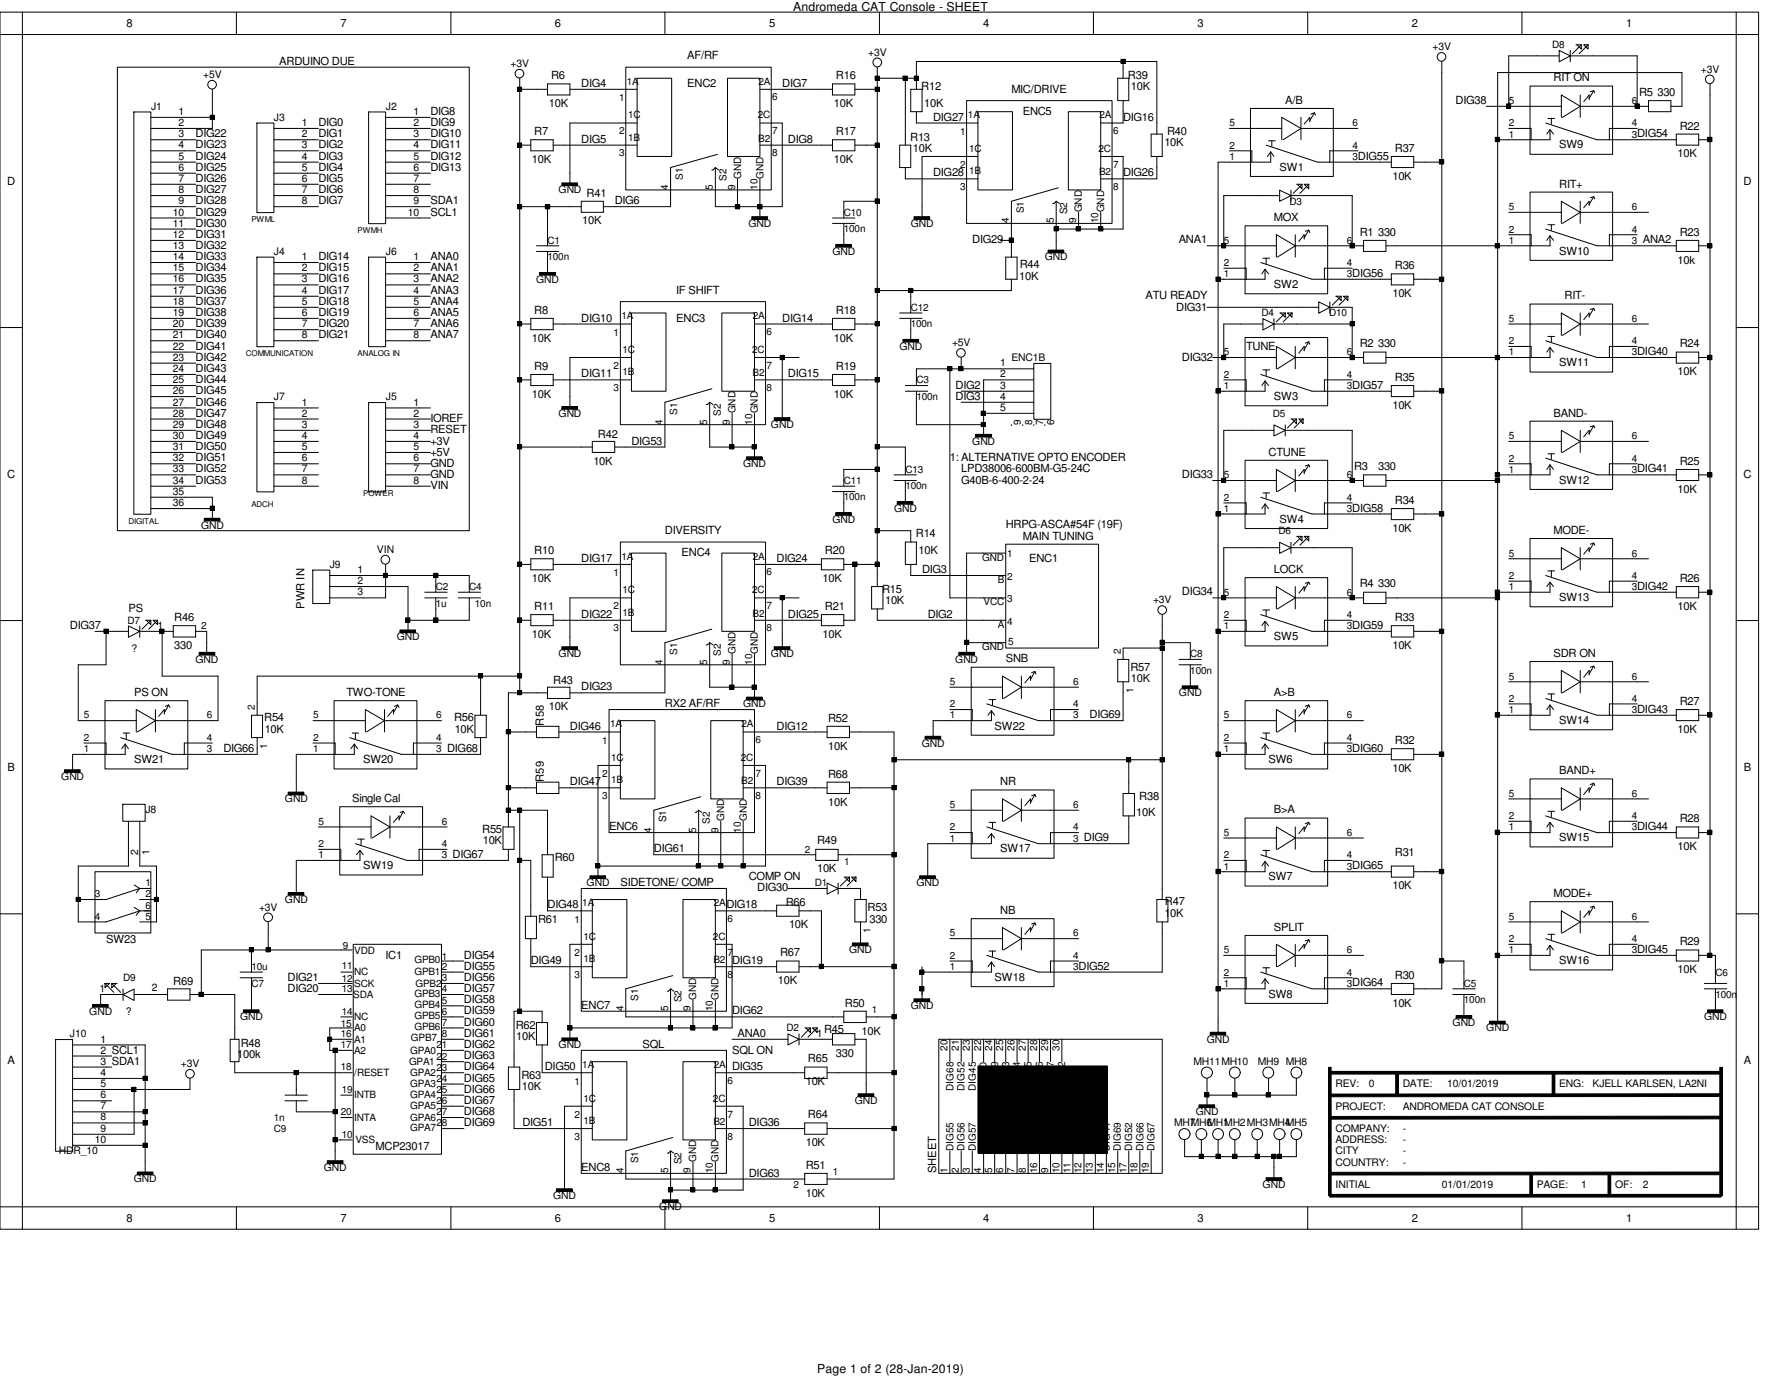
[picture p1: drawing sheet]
<svg xmlns="http://www.w3.org/2000/svg" width="279mm" height="216mm" viewBox="0 0 279 216" stroke-linecap="round" stroke-linejoin="round" font-family="sans-serif">
<defs><g id="words">
<g font-size="1.9">
<text x="124.4" y="1.8">Andromeda CAT Console - SHEET</text>
<text x="128.2" y="215.5">Page 1 of 2 (28-Jan-2019)</text>
</g>
<g font-size="1.8">
<text x="19.9" y="4.2">8</text>
<text x="53.4" y="4.2">7</text>
<text x="87" y="4.2">6</text>
<text x="120.6" y="4.2">5</text>
<text x="154.3" y="4.2">4</text>
<text x="187.9" y="4.2">3</text>
<text x="221.5" y="4.2">2</text>
<text x="255.1" y="4.2">1</text>
<text x="43.8" y="10.2">ARDUINO DUE</text>
<text x="107.8" y="9.3">AF/RF</text>
<text x="86.1" y="16.8">10K</text>
<text x="86.4" y="12.4">R6</text>
<text x="91.2" y="13.6">DIG4</text>
<text x="107.8" y="13.6">ENC2</text>
<text x="122.7" y="13.6">DIG7</text>
<text x="130.8" y="16.8">10K</text>
<text x="131.1" y="12.4">R16</text>
<text x="144.5" y="14.1">R12</text>
<text x="145" y="16.8">10K</text>
<text x="158.7" y="14.5">MIC/DRIVE</text>
<text x="177" y="12.4">R39</text>
<text x="177.4" y="14.1">10K</text>
<text x="201.6" y="16.3">A/B</text>
<text x="228.3" y="16.3">DIG38</text>
<text x="243.7" y="12.8">RIT ON</text>
<text x="257.1" y="15">R5 330</text>
<text x="30.7" y="21.5">DIG22</text>
<text x="30.7" y="23.3">DIG23</text>
<text x="50" y="21.5">DIG1</text>
<text x="50" y="23.3">DIG2</text>
<text x="50" y="19.8">DIG0</text>
<text x="67.5" y="18">DIG8</text>
<text x="67.5" y="19.8">DIG9</text>
<text x="67.5" y="21.5">DIG10</text>
<text x="67.5" y="23.3">DIG11</text>
<text x="83.8" y="21.2">R7</text>
<text x="91.2" y="22.4">DIG5</text>
<text x="123.6" y="22.4">DIG8</text>
<text x="131.1" y="21.2">R17</text>
<text x="142.8" y="22.1">R13</text>
<text x="143.2" y="23.8">10K</text>
<text x="146.4" y="18.9">DIG27</text>
<text x="160.4" y="18">ENC5</text>
<text x="176.2" y="18.9">DIG16</text>
<text x="182.7" y="22.9">10K</text>
<text x="183.1" y="21.2">R40</text>
<text x="218.8" y="23.8">R37</text>
<text x="244.6" y="23.3">SW9</text>
<text x="263.5" y="20.3">R22</text>
<text x="1.1" y="29">D</text>
<text x="30.7" y="25.1">DIG24</text>
<text x="30.7" y="26.8">DIG25</text>
<text x="30.7" y="28.5">DIG26</text>
<text x="50" y="25.1">DIG3</text>
<text x="50" y="26.8">DIG4</text>
<text x="50" y="28.5">DIG5</text>
<text x="67.5" y="25.1">DIG12</text>
<text x="67.5" y="26.8">DIG13</text>
<text x="83.4" y="25.6">10K</text>
<text x="130.8" y="25.6">10K</text>
<text x="146.4" y="27.7">DIG28</text>
<text x="176.2" y="27.7">DIG26</text>
<text x="200.7" y="26.8">SW1</text>
<text x="218.4" y="28.2">10K</text>
<text x="244.6" y="29.4">RIT+</text>
<text x="263.2" y="24.7">10K</text>
<text x="273.5" y="29">D</text>
<text x="30.7" y="30.3">DIG27</text>
<text x="30.7" y="32">DIG28</text>
<text x="30.7" y="33.8">DIG29</text>
<text x="30.7" y="35.6">DIG30</text>
<text x="50" y="30.3">DIG6</text>
<text x="50" y="32">DIG7</text>
<text x="67.5" y="32">SDA1</text>
<text x="67.5" y="33.8">SCL1</text>
<text x="91.4" y="35.2">10K</text>
<text x="92" y="31">R41</text>
<text x="96.4" y="32">DIG6</text>
<text x="199.9" y="34.7">MOX</text>
<text x="30.7" y="37.3">DIG31</text>
<text x="30.7" y="39.1">DIG32</text>
<text x="30.7" y="40.8">DIG33</text>
<text x="50" y="40.8">DIG14</text>
<text x="67.5" y="40.8">ANA0</text>
<text x="152.5" y="38.2">DIG29</text>
<text x="184.9" y="38.2">ANA1</text>
<text x="213.3" y="37">R1 330</text>
<text x="244.6" y="40">SW10</text>
<text x="263.2" y="41.4">10k</text>
<text x="263.5" y="37">R23</text>
<text x="30.7" y="42.6">DIG34</text>
<text x="30.7" y="44.3">DIG35</text>
<text x="30.7" y="46.1">DIG36</text>
<text x="30.7" y="47.8">DIG37</text>
<text x="50" y="42.6">DIG15</text>
<text x="50" y="44.3">DIG16</text>
<text x="50" y="46.1">DIG17</text>
<text x="50" y="47.8">DIG18</text>
<text x="67.5" y="42.6">ANA1</text>
<text x="67.5" y="44.3">ANA2</text>
<text x="67.5" y="46.1">ANA3</text>
<text x="67.5" y="47.8">ANA4</text>
<text x="106.1" y="46.1">IF SHIFT</text>
<text x="159.9" y="43.9">10K</text>
<text x="160" y="42">R44</text>
<text x="179.7" y="46.9">ATU READY</text>
<text x="199.9" y="45.2">SW2</text>
<text x="218.4" y="46.6">10K</text>
<text x="218.8" y="42.2">R36</text>
<text x="245.4" y="46.9">RIT-</text>
<text x="30.7" y="49.6">DIG38</text>
<text x="30.7" y="51.4">DIG39</text>
<text x="30.7" y="53.1">DIG40</text>
<text x="50" y="49.6">DIG19</text>
<text x="50" y="51.4">DIG20</text>
<text x="50" y="53.1">DIG21</text>
<text x="67.5" y="49.6">ANA5</text>
<text x="67.5" y="51.4">ANA6</text>
<text x="67.5" y="53.1">ANA7</text>
<text x="83.4" y="53.6">10K</text>
<text x="83.8" y="49.2">R8</text>
<text x="91.2" y="50.5">DIG10</text>
<text x="106.1" y="50.5">ENC3</text>
<text x="122.7" y="50.5">DIG14</text>
<text x="130.8" y="53.6">10K</text>
<text x="131.1" y="49.2">R18</text>
<text x="184.5" y="48.7">DIG31</text>
<text x="30.7" y="54.9">DIG41</text>
<text x="30.7" y="56.6">DIG42</text>
<text x="30.7" y="58.4">DIG43</text>
<text x="83.8" y="58">R9</text>
<text x="91.2" y="59.2">DIG11</text>
<text x="123.6" y="59.2">DIG15</text>
<text x="131.1" y="58">R19</text>
<text x="185.4" y="56.6">DIG32</text>
<text x="195.5" y="54.9">TUNE</text>
<text x="213.3" y="54.5">R2 330</text>
<text x="218.8" y="59.8">R35</text>
<text x="244.6" y="57.5">SW11</text>
<text x="263.2" y="58.9">10K</text>
<text x="263.5" y="54.5">R24</text>
<text x="30.7" y="60.1">DIG44</text>
<text x="30.7" y="63.6">DIG46</text>
<text x="30.7" y="65.4">DIG47</text>
<text x="30.7" y="61.8">DIG45</text>
<text x="83.4" y="62.4">10K</text>
<text x="130.8" y="62.4">10K</text>
<text x="149.9" y="61">DIG2</text>
<text x="149.9" y="62.7">DIG3</text>
<text x="199.9" y="62.7">SW3</text>
<text x="218.4" y="64.1">10K</text>
<text x="243.7" y="65.4">BAND-</text>
<text x="30.7" y="67.1">DIG48</text>
<text x="30.7" y="68.9">DIG49</text>
<text x="30.7" y="70.6">DIG50</text>
<text x="67.5" y="66.3">IOREF</text>
<text x="67.5" y="68">RESET</text>
<text x="67.5" y="69.8">+3V</text>
<text x="67.5" y="71.5">+5V</text>
<text x="93.8" y="68.7">R42</text>
<text x="99.1" y="69.8">DIG53</text>
<text x="199" y="71.5">CTUNE</text>
<text x="1.1" y="75">C</text>
<text x="30.7" y="72.4">DIG51</text>
<text x="30.7" y="75.9">DIG53</text>
<text x="30.7" y="74.1">DIG52</text>
<text x="67.5" y="73.3">GND</text>
<text x="67.5" y="75">GND</text>
<text x="67.5" y="76.8">VIN</text>
<text x="93.1" y="72.9">10K</text>
<text x="149" y="72.4">1: ALTERNATIVE OPTO ENCODER</text>
<text x="150.8" y="74.1">LPD38006-600BM-G5-24C</text>
<text x="150.8" y="75.9">G40B-6-400-2-24</text>
<text x="185.4" y="75">DIG33</text>
<text x="212.4" y="73.7">R3</text>
<text x="216.2" y="73.7">330</text>
<text x="244.6" y="75.9">SW12</text>
<text x="263.2" y="77.3">10K</text>
<text x="263.5" y="72.9">R25</text>
<text x="273.5" y="75">C</text>
<text x="104.3" y="83.8">DIVERSITY</text>
<text x="157.8" y="82.9">HRPG-ASCA#54F (19F)</text>
<text x="200.7" y="82">SW4</text>
<text x="218.4" y="83.4">10K</text>
<text x="218.8" y="79">R34</text>
<text x="243.7" y="83.8">MODE-</text>
<text x="83.8" y="87">R10</text>
<text x="91.2" y="88.2">DIG17</text>
<text x="106.9" y="87.3">ENC4</text>
<text x="121.8" y="88.2">DIG24</text>
<text x="129.4" y="87">R20</text>
<text x="143.7" y="84.3">R14</text>
<text x="144.1" y="86.9">10K</text>
<text x="144.7" y="89.9">DIG3</text>
<text x="160.4" y="84.7">MAIN TUNING</text>
<text x="161.5" y="88.2">ENC1</text>
<text x="199.9" y="89.9">LOCK</text>
<text x="47.8" y="95.5" transform="rotate(-90 47.8 95.5)">PWR IN</text>
<text x="83.4" y="91.3">10K</text>
<text x="83.8" y="95.7">R11</text>
<text x="129" y="91.3">10K</text>
<text x="129.4" y="95.7">R21</text>
<text x="138.4" y="93">R15</text>
<text x="138.9" y="94.8">10K</text>
<text x="185.4" y="93.4">DIG34</text>
<text x="213.3" y="92.2">R4 330</text>
<text x="244.6" y="94.3">SW13</text>
<text x="263.2" y="95.7">10K</text>
<text x="263.5" y="91.3">R26</text>
<text x="11" y="98.7">DIG37</text>
<text x="20.2" y="96.1">PS</text>
<text x="27.3" y="97.5">R46</text>
<text x="27.3" y="101.9">330</text>
<text x="83.4" y="100.1">10K</text>
<text x="91.2" y="96.9">DIG22</text>
<text x="123.6" y="96.9">DIG25</text>
<text x="129" y="100.1">10K</text>
<text x="145.5" y="96.9">DIG2</text>
<text x="199.9" y="100.5">SW5</text>
<text x="218.4" y="101.9">10K</text>
<text x="218.8" y="97.5">R33</text>
<text x="86.8" y="107.3">R43</text>
<text x="157.8" y="103.9">SNB</text>
<text x="177.3" y="105.3">R57</text>
<text x="177.4" y="107.1">10K</text>
<text x="243.7" y="103.1">SDR ON</text>
<text x="21" y="109.2">PS ON</text>
<text x="41.4" y="113.2">R54</text>
<text x="54.4" y="109.2">TWO-TONE</text>
<text x="71.2" y="113.2">R56</text>
<text x="85.3" y="113.8" transform="rotate(-90 85.3 113.8)">R58</text>
<text x="86.1" y="111.5">10K</text>
<text x="91.2" y="108.3">DIG23</text>
<text x="104.3" y="111">RX2 AF/RF</text>
<text x="129.9" y="113.2">R52</text>
<text x="170.9" y="112.7">DIG69</text>
<text x="199.9" y="109.2">A&gt;B</text>
<text x="244.6" y="113.6">SW14</text>
<text x="263.5" y="110.6">R27</text>
<text x="21" y="119.7">SW21</text>
<text x="35.1" y="118">DIG66</text>
<text x="41.5" y="115">10K</text>
<text x="57" y="119.7">SW20</text>
<text x="71.3" y="115">10K</text>
<text x="89.4" y="114.5">DIG46</text>
<text x="121.8" y="114.5">DIG12</text>
<text x="129.9" y="117.6">10K</text>
<text x="156" y="114.5">SW22</text>
<text x="199" y="119.7">SW6</text>
<text x="218.8" y="116.8">R32</text>
<text x="263.2" y="115">10K</text>
<text x="1.2" y="120.9">B</text>
<text x="55.2" y="125.9">Single Cal</text>
<text x="85.3" y="122.6" transform="rotate(-90 85.3 122.6)">R59</text>
<text x="89.4" y="123.2">DIG47</text>
<text x="121.8" y="123.2">DIG39</text>
<text x="129.9" y="122">R68</text>
<text x="156.9" y="123.2">NR</text>
<text x="178.7" y="125.5">R38</text>
<text x="218.4" y="121.1">10K</text>
<text x="244.6" y="121.5">BAND+</text>
<text x="273.6" y="120.9">B</text>
<text x="75.6" y="130.8">R55</text>
<text x="95.5" y="130.3">ENC6</text>
<text x="129.9" y="126.4">10K</text>
<text x="178.3" y="128.1">10K</text>
<text x="199.9" y="127.6">B&gt;A</text>
<text x="244.6" y="132">SW15</text>
<text x="263.5" y="129">R28</text>
<text x="57" y="136.4">SW19</text>
<text x="75.7" y="132.5">10K</text>
<text x="87" y="135.1">R60</text>
<text x="102.6" y="133.7">DIG61</text>
<text x="128.2" y="132.5">R49</text>
<text x="128.2" y="136.9">10K</text>
<text x="156.9" y="133.7">SW17</text>
<text x="218.8" y="134.3">R31</text>
<text x="263.2" y="133.4">10K</text>
<text x="85.9" y="142.5">DIG48</text>
<text x="97.3" y="139">SIDETONE/ COMP</text>
<text x="117.5" y="138.1">COMP ON</text>
<text x="118.8" y="139.9">DIG30</text>
<text x="123.3" y="142.2">R66</text>
<text x="136.1" y="143">R53</text>
<text x="156.9" y="143.4">NB</text>
<text x="182.7" y="143.9">10K</text>
<text x="182.8" y="142">R47</text>
<text x="199" y="138.1">SW7</text>
<text x="218.4" y="139.5">10K</text>
<text x="243.7" y="140.8">MODE+</text>
<text x="16.6" y="148">SW23</text>
<text x="84.4" y="144.8">R61</text>
<text x="123.8" y="145.7">10K</text>
<text x="136.4" y="144.8">330</text>
<text x="199.9" y="146">SPLIT</text>
<text x="263.5" y="148.3">R29</text>
<text x="27.2" y="154.6">R69</text>
<text x="45.1" y="153.9">DIG21</text>
<text x="45.1" y="155.7">DIG20</text>
<text x="60.5" y="150.4">IC1</text>
<text x="72.8" y="155.7">DIG57</text>
<text x="72.8" y="153.9">DIG56</text>
<text x="72.8" y="152.1">DIG55</text>
<text x="72.8" y="150.4">DIG54</text>
<text x="83.3" y="151.3">DIG49</text>
<text x="114.9" y="151.3">DIG19</text>
<text x="122" y="154.4">10K</text>
<text x="122.4" y="150.1">R67</text>
<text x="156" y="153.9">SW18</text>
<text x="218.8" y="153.5">R30</text>
<text x="244.6" y="151.3">SW16</text>
<text x="263.2" y="152.7">10K</text>
<text x="72.8" y="160.9">DIG60</text>
<text x="72.8" y="159.2">DIG59</text>
<text x="72.8" y="157.4">DIG58</text>
<text x="80.9" y="161.4">R62</text>
<text x="91.2" y="158.3">ENC7</text>
<text x="114.9" y="159.2">DIG62</text>
<text x="132.5" y="157.9">R50</text>
<text x="199" y="156.5">SW8</text>
<text x="218.4" y="157.9">10K</text>
<text x="1.2" y="167">A</text>
<text x="37.2" y="166">100k</text>
<text x="37.8" y="164.3">R48</text>
<text x="72.8" y="167.9">DIG64</text>
<text x="72.8" y="166.2">DIG63</text>
<text x="72.8" y="164.4">DIG62</text>
<text x="72.8" y="162.7">DIG61</text>
<text x="81" y="163.2">10K</text>
<text x="85.5" y="167.9">DIG50</text>
<text x="100.8" y="164.4">SQL</text>
<text x="114.9" y="167.9">DIG35</text>
<text x="114.9" y="165.3">SQL ON</text>
<text x="115.7" y="162.7">ANA0</text>
<text x="126.7" y="166.7">R65</text>
<text x="129.3" y="162.1">R45</text>
<text x="131.1" y="165.8">330</text>
<text x="135.2" y="162.3">10K</text>
<text x="273.6" y="167">A</text>
<text x="72.8" y="169.7">DIG65</text>
<text x="72.8" y="173.2">DIG67</text>
<text x="72.8" y="171.4">DIG66</text>
<text x="81.8" y="169.3">R63</text>
<text x="81.9" y="171.1">10K</text>
<text x="126.4" y="170.2">10K</text>
<text x="72.8" y="176.7">DIG69</text>
<text x="72.8" y="175">DIG68</text>
<text x="82" y="176.7">DIG51</text>
<text x="117.5" y="176.7">DIG36</text>
<text x="126.4" y="179.9">10K</text>
<text x="126.7" y="175.5">R64</text>
<text x="58.9" y="180.4">MCP23017</text>
<text x="91.2" y="183.7">ENC8</text>
<text x="117.5" y="184.6">DIG63</text>
<text x="126.4" y="183.4">R51</text>
<text x="146.9" y="184.1" transform="rotate(-90 146.9 184.1)">SHEET</text>
<text x="19.9" y="191.7">8</text>
<text x="53.4" y="191.7">7</text>
<text x="87" y="191.7">6</text>
<text x="120.6" y="191.7">5</text>
<text x="126.4" y="187.7">10K</text>
<text x="154.3" y="191.7">4</text>
<text x="187.9" y="191.7">3</text>
<text x="221.5" y="191.7">2</text>
<text x="255.1" y="191.7">1</text>
</g>
<g font-size="1.6">
<text x="80.1" y="10.5">+3V</text>
<text x="136.2" y="8.7">+3V</text>
<text x="224.7" y="7.9">+3V</text>
<text x="243.5" y="7.5">D8</text>
<text x="266.8" y="11.4">+3V</text>
<text x="23.7" y="17.2">J1</text>
<text x="31.9" y="12.2">+5V</text>
<text x="60.5" y="17.2">J2</text>
<text x="97.1" y="15.9">1</text>
<text x="98.3" y="13.3">1A</text>
<text x="119" y="13.3">2A</text>
<text x="121.2" y="15.7">6</text>
<text x="236.7" y="16.3">5</text>
<text x="256" y="16.3">6</text>
<text x="28" y="18">1</text>
<text x="28" y="19.8">2</text>
<text x="28" y="21.5">3</text>
<text x="28" y="23.3">4</text>
<text x="43" y="18.9">J3</text>
<text x="47.3" y="19.8">1</text>
<text x="47.3" y="21.5">2</text>
<text x="47.3" y="23.3">3</text>
<text x="64.9" y="18">1</text>
<text x="64.9" y="19.8">2</text>
<text x="64.9" y="21.5">3</text>
<text x="64.9" y="23.3">4</text>
<text x="97.1" y="21">2</text>
<text x="98.6" y="18.6">1C</text>
<text x="98.6" y="22.1">1B</text>
<text x="118.9" y="18.6">2C</text>
<text x="119" y="22.3">B2</text>
<text x="121.2" y="21">7</text>
<text x="150.6" y="21.2">1</text>
<text x="151.8" y="18.6">1A</text>
<text x="152" y="23.8">1C</text>
<text x="172.3" y="23.8">2C</text>
<text x="172.5" y="18.6">2A</text>
<text x="174.6" y="21">6</text>
<text x="192.9" y="23.3">2</text>
<text x="192.9" y="19.8">5</text>
<text x="212.2" y="23.3">4</text>
<text x="212.2" y="19.8">6</text>
<text x="236.7" y="21.6">1</text>
<text x="236.7" y="19.8">2</text>
<text x="256" y="21.6">3DIG54</text>
<text x="256" y="19.8">4</text>
<text x="28" y="25.1">5</text>
<text x="28" y="26.8">6</text>
<text x="28" y="28.5">7</text>
<text x="47.3" y="25.1">4</text>
<text x="47.3" y="26.8">5</text>
<text x="47.3" y="28.5">6</text>
<text x="64.9" y="25.1">5</text>
<text x="64.9" y="26.8">6</text>
<text x="64.9" y="28.5">7</text>
<text x="97.1" y="24.6">3</text>
<text x="104.8" y="29.8" transform="rotate(-90 104.8 29.8)">4</text>
<text x="107.1" y="28.2" transform="rotate(-90 107.1 28.2)">S1</text>
<text x="111.8" y="29.8" transform="rotate(-90 111.8 29.8)">5</text>
<text x="114" y="28.4" transform="rotate(-90 114 28.4)">S2</text>
<text x="115.3" y="29.8" transform="rotate(-90 115.3 29.8)">9</text>
<text x="116.2" y="28.1" transform="rotate(-90 116.2 28.1)">GND</text>
<text x="118.8" y="29.8" transform="rotate(-90 118.8 29.8)">10</text>
<text x="119.8" y="28.1" transform="rotate(-90 119.8 28.1)">GND</text>
<text x="121.2" y="24.6">8</text>
<text x="150.6" y="26.3">2</text>
<text x="150.6" y="29.8">3</text>
<text x="152" y="27.3">1B</text>
<text x="172.4" y="27.5">B2</text>
<text x="174.6" y="26.3">7</text>
<text x="174.6" y="29.8">8</text>
<text x="192.9" y="25.1">1</text>
<text x="212.2" y="25.1">3DIG55</text>
<text x="27.1" y="33.8">10</text>
<text x="27.1" y="35.6">11</text>
<text x="28" y="30.3">8</text>
<text x="28" y="32">9</text>
<text x="47.3" y="30.3">7</text>
<text x="47.3" y="32">8</text>
<text x="64" y="33.8">10</text>
<text x="64.9" y="30.3">8</text>
<text x="64.9" y="32">9</text>
<text x="87.6" y="30.4">GND</text>
<text x="117.4" y="35.6">GND</text>
<text x="132.4" y="33.8">C10</text>
<text x="142.9" y="35.6">GND</text>
<text x="158.3" y="35.1" transform="rotate(-90 158.3 35.1)">4</text>
<text x="160.6" y="33.5" transform="rotate(-90 160.6 33.5)">S1</text>
<text x="165.3" y="35.1" transform="rotate(-90 165.3 35.1)">5</text>
<text x="167.4" y="33.7" transform="rotate(-90 167.4 33.7)">S2</text>
<text x="168.8" y="35.1" transform="rotate(-90 168.8 35.1)">9</text>
<text x="169.7" y="33.3" transform="rotate(-90 169.7 33.3)">GND</text>
<text x="172.3" y="35.1" transform="rotate(-90 172.3 35.1)">10</text>
<text x="173.2" y="33.3" transform="rotate(-90 173.2 33.3)">GND</text>
<text x="202.3" y="32.1">D3</text>
<text x="236.7" y="33">5</text>
<text x="256" y="33">6</text>
<text x="27.1" y="37.3">12</text>
<text x="27.1" y="39.1">13</text>
<text x="27.1" y="40.8">14</text>
<text x="43" y="40">J4</text>
<text x="47.3" y="40.8">1</text>
<text x="60.5" y="40">J6</text>
<text x="64.9" y="40.8">1</text>
<text x="85.9" y="38.2">C1</text>
<text x="85.9" y="40.9">100n</text>
<text x="130.6" y="40">GND</text>
<text x="132.4" y="36.4">100n</text>
<text x="163.9" y="40.9">GND</text>
<text x="192" y="41.7">2</text>
<text x="192" y="38.2">5</text>
<text x="211.3" y="41.7">4</text>
<text x="211.3" y="38.2">6</text>
<text x="236.7" y="38.2">1</text>
<text x="236.7" y="36.5">2</text>
<text x="256" y="38.2">3 ANA2</text>
<text x="256" y="36.5">4</text>
<text x="27.1" y="42.6">15</text>
<text x="27.1" y="44.3">16</text>
<text x="27.1" y="46.1">17</text>
<text x="27.1" y="47.8">18</text>
<text x="47.3" y="42.6">2</text>
<text x="47.3" y="44.3">3</text>
<text x="47.3" y="46.1">4</text>
<text x="47.3" y="47.8">5</text>
<text x="64.9" y="42.6">2</text>
<text x="64.9" y="44.3">3</text>
<text x="64.9" y="46.1">4</text>
<text x="64.9" y="47.8">5</text>
<text x="84.1" y="44.4">GND</text>
<text x="192" y="43.5">1</text>
<text x="211.3" y="43.5">3DIG56</text>
<text x="27.1" y="49.6">19</text>
<text x="27.1" y="51.4">20</text>
<text x="27.1" y="53.1">21</text>
<text x="47.3" y="49.6">6</text>
<text x="47.3" y="51.4">7</text>
<text x="47.3" y="53.1">8</text>
<text x="64.9" y="49.6">6</text>
<text x="64.9" y="51.4">7</text>
<text x="64.9" y="53.1">8</text>
<text x="96.3" y="52.7">1</text>
<text x="97.5" y="50.1">1A</text>
<text x="118.1" y="50.1">2A</text>
<text x="120.3" y="52.5">6</text>
<text x="142.9" y="48.7">C12</text>
<text x="142.9" y="51.4">100n</text>
<text x="197.9" y="49.6">D4</text>
<text x="208.5" y="49.6">D10</text>
<text x="236.7" y="50.5">5</text>
<text x="256" y="50.5">6</text>
<text x="27.1" y="54.9">22</text>
<text x="27.1" y="56.6">23</text>
<text x="27.1" y="58.4">24</text>
<text x="96.3" y="57.9">2</text>
<text x="97.7" y="55.4">1C</text>
<text x="97.7" y="58.9">1B</text>
<text x="118" y="55.4">2C</text>
<text x="118.1" y="59.1">B2</text>
<text x="120.3" y="57.9">7</text>
<text x="141.1" y="54.9">GND</text>
<text x="149.4" y="54.3">+5V</text>
<text x="156.9" y="57.5">1</text>
<text x="156.9" y="59.2">2</text>
<text x="158.7" y="56.6">ENC1B</text>
<text x="192" y="59.3">2</text>
<text x="192" y="55.8">5</text>
<text x="211.3" y="59.3">4</text>
<text x="211.3" y="55.8">6</text>
<text x="236.7" y="55.8">1</text>
<text x="236.7" y="54">2</text>
<text x="256" y="55.8">3DIG40</text>
<text x="256" y="54">4</text>
<text x="27.1" y="60.1">25</text>
<text x="27.1" y="61.8">26</text>
<text x="27.1" y="63.6">27</text>
<text x="27.1" y="65.4">28</text>
<text x="43" y="62.8">J7</text>
<text x="47.3" y="63.6">1</text>
<text x="47.3" y="65.4">2</text>
<text x="60.5" y="62.8">J5</text>
<text x="64.9" y="63.6">1</text>
<text x="64.9" y="65.4">2</text>
<text x="87.6" y="65.4">GND</text>
<text x="96.3" y="61.4">3</text>
<text x="106.3" y="65.1" transform="rotate(-90 106.3 65.1)">S1</text>
<text x="113.1" y="65.2" transform="rotate(-90 113.1 65.2)">S2</text>
<text x="115.4" y="64.9" transform="rotate(-90 115.4 64.9)">GND</text>
<text x="118.9" y="64.9" transform="rotate(-90 118.9 64.9)">GND</text>
<text x="120.3" y="61.4">8</text>
<text x="143.8" y="60.2">C3</text>
<text x="143.8" y="62.8">100n</text>
<text x="156.9" y="61">3</text>
<text x="156.9" y="62.7">4</text>
<text x="156.9" y="64.5">5</text>
<text x="192" y="61">1</text>
<text x="199.7" y="65.4">D5</text>
<text x="211.3" y="61">3DIG57</text>
<text x="27.1" y="67.1">29</text>
<text x="27.1" y="68.9">30</text>
<text x="27.1" y="70.6">31</text>
<text x="47.3" y="67.1">3</text>
<text x="47.3" y="68.9">4</text>
<text x="47.3" y="70.6">5</text>
<text x="64.9" y="67.1">3</text>
<text x="64.9" y="68.9">4</text>
<text x="64.9" y="70.6">5</text>
<text x="103.9" y="66.6" transform="rotate(-90 103.9 66.6)">4</text>
<text x="111" y="66.6" transform="rotate(-90 111 66.6)">5</text>
<text x="114.5" y="66.6" transform="rotate(-90 114.5 66.6)">9</text>
<text x="118" y="66.6" transform="rotate(-90 118 66.6)">10</text>
<text x="120.9" y="67.1">GND</text>
<text x="152.5" y="69.8">GND</text>
<text x="160.1" y="66.6" transform="rotate(-90 160.1 66.6)">9</text>
<text x="161.9" y="66.6" transform="rotate(-90 161.9 66.6)">8</text>
<text x="163.7" y="66.6" transform="rotate(-90 163.7 66.6)">7</text>
<text x="165.4" y="66.6" transform="rotate(-90 165.4 66.6)">6</text>
<text x="236.7" y="68.9">5</text>
<text x="256" y="68.9">6</text>
<text x="27.1" y="72.4">32</text>
<text x="27.1" y="74.1">33</text>
<text x="27.1" y="75.9">34</text>
<text x="27.1" y="77.6">35</text>
<text x="47.3" y="72.4">6</text>
<text x="47.3" y="74.1">7</text>
<text x="47.3" y="75.9">8</text>
<text x="64.9" y="72.4">6</text>
<text x="64.9" y="74.1">7</text>
<text x="64.9" y="75.9">8</text>
<text x="116.6" y="73.3">GND</text>
<text x="132.4" y="75.9">C11</text>
<text x="142" y="74.2">C13</text>
<text x="142" y="76.8">100n</text>
<text x="192" y="75.1">5</text>
<text x="211.3" y="75.1">6</text>
<text x="236.7" y="74.2">1</text>
<text x="236.7" y="72.4">2</text>
<text x="256" y="74.2">3DIG41</text>
<text x="256" y="72.4">4</text>
<text x="27.1" y="79.4">36</text>
<text x="31.5" y="82.9">GND</text>
<text x="130.6" y="82.1">GND</text>
<text x="132.4" y="78.5">100n</text>
<text x="140.3" y="80.3">GND</text>
<text x="192" y="80.3">1</text>
<text x="192" y="78.6">2</text>
<text x="200.6" y="83.8">D6</text>
<text x="211.3" y="80.3">3DIG58</text>
<text x="211.3" y="78.6">4</text>
<text x="51.7" y="89.1">J9</text>
<text x="56.1" y="89.9">1</text>
<text x="59.1" y="86.7">VIN</text>
<text x="97.5" y="87.8">1A</text>
<text x="118.1" y="87.8">2A</text>
<text x="154.1" y="88">GND</text>
<text x="158" y="87.4">1</text>
<text x="236.7" y="87.3">5</text>
<text x="256" y="87.3">6</text>
<text x="56.1" y="91.7">2</text>
<text x="56.1" y="93.4">3</text>
<text x="68.4" y="92.6">C2</text>
<text x="68.4" y="95.2">1u</text>
<text x="73.6" y="92.6">C4</text>
<text x="74.5" y="95.2">10n</text>
<text x="96.3" y="90.4">1</text>
<text x="96.3" y="95.6">2</text>
<text x="97.7" y="93.1">1C</text>
<text x="118" y="93.1">2C</text>
<text x="120.3" y="90.3">6</text>
<text x="120.3" y="95.6">7</text>
<text x="154.3" y="95">VCC</text>
<text x="156.5" y="91.5">B</text>
<text x="158" y="91">2</text>
<text x="158" y="94.5">3</text>
<text x="180.9" y="94.7">+3V</text>
<text x="192" y="93.5">5</text>
<text x="211.3" y="93.5">6</text>
<text x="236.7" y="92.6">1</text>
<text x="236.7" y="90.8">2</text>
<text x="256" y="92.6">3DIG42</text>
<text x="256" y="90.8">4</text>
<text x="20" y="97.8">D7</text>
<text x="24.7" y="98.7">1</text>
<text x="31.6" y="98.7">2</text>
<text x="62.2" y="100.5">GND</text>
<text x="96.3" y="99.1">3</text>
<text x="97.7" y="96.6">1B</text>
<text x="118.1" y="96.8">B2</text>
<text x="120.3" y="99.1">8</text>
<text x="156.5" y="98.5">A</text>
<text x="158" y="98">4</text>
<text x="158.2" y="101.2">5</text>
<text x="192" y="98.7">1</text>
<text x="192" y="97">2</text>
<text x="211.3" y="98.7">3DIG59</text>
<text x="211.3" y="97">4</text>
<text x="20.6" y="102.3">?</text>
<text x="30.6" y="104">GND</text>
<text x="87.6" y="103.1">GND</text>
<text x="103.9" y="104.3" transform="rotate(-90 103.9 104.3)">4</text>
<text x="106.3" y="102.7" transform="rotate(-90 106.3 102.7)">S1</text>
<text x="111" y="104.3" transform="rotate(-90 111 104.3)">5</text>
<text x="113.1" y="102.9" transform="rotate(-90 113.1 102.9)">S2</text>
<text x="114.5" y="104.3" transform="rotate(-90 114.5 104.3)">9</text>
<text x="115.4" y="102.6" transform="rotate(-90 115.4 102.6)">GND</text>
<text x="118" y="104.3" transform="rotate(-90 118 104.3)">10</text>
<text x="118.9" y="102.6" transform="rotate(-90 118.9 102.6)">GND</text>
<text x="120.9" y="103.1">GND</text>
<text x="149" y="107.5">5</text>
<text x="149.9" y="104">GND</text>
<text x="154.1" y="102">GND</text>
<text x="168.4" y="107.5">6</text>
<text x="175.8" y="102.6" transform="rotate(-90 175.8 102.6)">2</text>
<text x="186.7" y="103.1">C8</text>
<text x="186.7" y="105.7">100n</text>
<text x="236.7" y="106.6">5</text>
<text x="256" y="106.6">6</text>
<text x="13.2" y="112.7">5</text>
<text x="32.5" y="112.7">6</text>
<text x="40" y="111.3" transform="rotate(-90 40 111.3)">2</text>
<text x="49.1" y="112.7">5</text>
<text x="68.4" y="112.7">6</text>
<text x="116.6" y="111">GND</text>
<text x="149" y="112.7">1</text>
<text x="149" y="111">2</text>
<text x="168.4" y="112.7">3</text>
<text x="168.4" y="111">4</text>
<text x="177.8" y="108.7" transform="rotate(-90 177.8 108.7)">1</text>
<text x="185" y="109.2">GND</text>
<text x="192" y="112.7">5</text>
<text x="211.3" y="112.7">6</text>
<text x="236.7" y="111.9">1</text>
<text x="236.7" y="110.1">2</text>
<text x="256" y="111.9">3DIG43</text>
<text x="256" y="110.1">4</text>
<text x="13.2" y="118">1</text>
<text x="13.2" y="116.2">2</text>
<text x="32.5" y="118">3</text>
<text x="32.5" y="116.2">4</text>
<text x="41.9" y="117.5" transform="rotate(-90 41.9 117.5)">1</text>
<text x="49.1" y="118">1</text>
<text x="49.1" y="116.2">2</text>
<text x="68.4" y="118">3 DIG68</text>
<text x="68.4" y="116.2">4</text>
<text x="94.5" y="116.7">1</text>
<text x="95.7" y="114.1">1A</text>
<text x="95.9" y="119.4">1C</text>
<text x="116.2" y="119.4">2C</text>
<text x="116.3" y="114.1">2A</text>
<text x="118.5" y="116.5">6</text>
<text x="144.6" y="117.1">GND</text>
<text x="192" y="118">1</text>
<text x="192" y="116.2">2</text>
<text x="211.3" y="118">3DIG60</text>
<text x="211.3" y="116.2">4</text>
<text x="9.6" y="122.4">GND</text>
<text x="44.7" y="125.9">GND</text>
<text x="94.5" y="121.9">2</text>
<text x="94.5" y="125.4">3</text>
<text x="95.9" y="122.9">1B</text>
<text x="116.3" y="123.1">B2</text>
<text x="118.5" y="121.9">7</text>
<text x="118.5" y="125.4">8</text>
<text x="236.7" y="125">5</text>
<text x="256" y="125">6</text>
<text x="22.8" y="127.6">J8</text>
<text x="50" y="129.4">5</text>
<text x="69.3" y="129.4">6</text>
<text x="102.2" y="130.6" transform="rotate(-90 102.2 130.6)">4</text>
<text x="104.5" y="129" transform="rotate(-90 104.5 129)">S1</text>
<text x="109.2" y="130.6" transform="rotate(-90 109.2 130.6)">5</text>
<text x="111.3" y="129.2" transform="rotate(-90 111.3 129.2)">S2</text>
<text x="112.7" y="130.6" transform="rotate(-90 112.7 130.6)">9</text>
<text x="113.6" y="128.9" transform="rotate(-90 113.6 128.9)">GND</text>
<text x="116.2" y="130.6" transform="rotate(-90 116.2 130.6)">10</text>
<text x="117.1" y="128.9" transform="rotate(-90 117.1 128.9)">GND</text>
<text x="149" y="130.3">2</text>
<text x="149" y="126.8">5</text>
<text x="168.4" y="130.3">4</text>
<text x="168.4" y="126.8">6</text>
<text x="192" y="131.1">5</text>
<text x="211.3" y="131.1">6</text>
<text x="236.7" y="130.3">1</text>
<text x="236.7" y="128.5">2</text>
<text x="256" y="130.3">3DIG44</text>
<text x="256" y="128.5">4</text>
<text x="21.7" y="134.1" transform="rotate(-90 21.7 134.1)">2</text>
<text x="23.5" y="134.1" transform="rotate(-90 23.5 134.1)">1</text>
<text x="50" y="134.7">1</text>
<text x="50" y="132.9">2</text>
<text x="69.3" y="134.7">3 DIG67</text>
<text x="69.3" y="132.9">4</text>
<text x="126.2" y="133.8">2</text>
<text x="132.4" y="135.8">1</text>
<text x="149" y="132">1</text>
<text x="168.4" y="132">3 DIG9</text>
<text x="192" y="136.4">1</text>
<text x="192" y="134.7">2</text>
<text x="211.3" y="136.4">3DIG65</text>
<text x="211.3" y="134.7">4</text>
<text x="14.9" y="140.8">3</text>
<text x="22.8" y="142.6">6</text>
<text x="22.8" y="139.1">1</text>
<text x="22.8" y="140.8">2</text>
<text x="40.6" y="142.9">+3V</text>
<text x="44.7" y="141.7">GND</text>
<text x="91.4" y="142.2">1A</text>
<text x="92" y="139.1">GND</text>
<text x="112" y="142.2">2ADIG18</text>
<text x="127.8" y="139">D1</text>
<text x="143.8" y="139.1">GND</text>
<text x="14.9" y="144.3">4</text>
<text x="22.8" y="144.3">5</text>
<text x="53.8" y="148.9">9</text>
<text x="55.6" y="149.7">VDD</text>
<text x="90.1" y="144.8">1</text>
<text x="90.1" y="149.9">2</text>
<text x="91.5" y="147.4">1C</text>
<text x="111.8" y="147.4">2C</text>
<text x="114.1" y="144.6">6</text>
<text x="114.1" y="149.9">7</text>
<text x="133.2" y="149.6">GND</text>
<text x="136.6" y="146.4" transform="rotate(-90 136.6 146.4)">1</text>
<text x="149" y="146.9">5</text>
<text x="168.4" y="146.9">6</text>
<text x="192" y="149.6">5</text>
<text x="211.3" y="149.6">6</text>
<text x="236.7" y="149.6">1</text>
<text x="236.7" y="147.8">2</text>
<text x="236.7" y="144.3">5</text>
<text x="256" y="149.6">3DIG45</text>
<text x="256" y="147.8">4</text>
<text x="256" y="144.3">6</text>
<text x="15.6" y="155.7">1</text>
<text x="19.3" y="153.9">D9</text>
<text x="23.8" y="155.5">2</text>
<text x="39.5" y="154.8">C7</text>
<text x="39.5" y="152.2">10u</text>
<text x="53.6" y="152">11</text>
<text x="53.6" y="154.1">12</text>
<text x="53.6" y="155.7">13</text>
<text x="55.6" y="153">NC</text>
<text x="55.6" y="154.8">SCK</text>
<text x="65" y="151.1">GPB0</text>
<text x="65" y="153">GPB1</text>
<text x="65.2" y="154.8">GPB2</text>
<text x="69.3" y="150.7">1</text>
<text x="69.3" y="152.2">2</text>
<text x="69.3" y="154">3</text>
<text x="69.3" y="155.7">4</text>
<text x="90.1" y="153.4">3</text>
<text x="91.5" y="151">1B</text>
<text x="111.9" y="151.1">B2</text>
<text x="114.1" y="153.4">8</text>
<text x="149" y="152.2">1</text>
<text x="149" y="150.5">2</text>
<text x="168.4" y="152.2">3DIG52</text>
<text x="168.4" y="150.5">4</text>
<text x="192" y="154.8">1</text>
<text x="192" y="153.1">2</text>
<text x="211.3" y="154.8">3DIG64</text>
<text x="211.3" y="153.1">4</text>
<text x="229.7" y="154.8">C5</text>
<text x="269.1" y="153.1">C6</text>
<text x="14" y="159.2">GND</text>
<text x="19.7" y="159.3">?</text>
<text x="37.7" y="160.1">GND</text>
<text x="53.5" y="161.2">15</text>
<text x="53.6" y="159.2">14</text>
<text x="55.4" y="156.5">SDA</text>
<text x="55.6" y="160.1">NC</text>
<text x="55.6" y="161.8">A0</text>
<text x="65" y="156.4">GPB3</text>
<text x="65" y="158.1">GPB4</text>
<text x="65" y="159.9">GPB5</text>
<text x="65" y="161.6">GPB6</text>
<text x="69.3" y="157.5">5</text>
<text x="69.3" y="159.2">6</text>
<text x="69.3" y="161">7</text>
<text x="97.8" y="158.7" transform="rotate(-90 97.8 158.7)">4</text>
<text x="100.1" y="157.1" transform="rotate(-90 100.1 157.1)">S1</text>
<text x="104.8" y="158.7" transform="rotate(-90 104.8 158.7)">5</text>
<text x="106.9" y="157.3" transform="rotate(-90 106.9 157.3)">S2</text>
<text x="108.3" y="158.7" transform="rotate(-90 108.3 158.7)">9</text>
<text x="109.2" y="156.9" transform="rotate(-90 109.2 156.9)">GND</text>
<text x="111.8" y="158.7" transform="rotate(-90 111.8 158.7)">10</text>
<text x="112.7" y="156.9" transform="rotate(-90 112.7 156.9)">GND</text>
<text x="123.4" y="161.8">D2</text>
<text x="136.8" y="159">1</text>
<text x="142.9" y="158.3">GND</text>
<text x="227.9" y="161">GND</text>
<text x="229.7" y="157.4">100n</text>
<text x="233.2" y="161.8">GND</text>
<text x="267.3" y="160.1">GND</text>
<text x="269.1" y="156.5">100n</text>
<text x="11" y="162.7">J10</text>
<text x="15.7" y="163.6">1</text>
<text x="15.7" y="165.3">2 SCL1</text>
<text x="15.7" y="167">3 SDA1</text>
<text x="28.4" y="167.4">+3V</text>
<text x="53.5" y="162.7">16</text>
<text x="53.5" y="164.5">17</text>
<text x="53.5" y="167.8">18</text>
<text x="55.6" y="163.6">A1</text>
<text x="55.6" y="165.3">A2</text>
<text x="64.2" y="167.1">GPA1</text>
<text x="64.3" y="165.3">GPA0</text>
<text x="64.5" y="163.4">GPB7</text>
<text x="68.5" y="164.5">21</text>
<text x="68.5" y="166.2">22</text>
<text x="68.5" y="168">23</text>
<text x="69.3" y="162.7">8</text>
<text x="87.6" y="164.5">GND</text>
<text x="91.4" y="167.6">1A</text>
<text x="112" y="167.6">2A</text>
<text x="128.1" y="162.7">1</text>
<text x="148.6" y="164.8" transform="rotate(-90 148.6 164.8)">20</text>
<text x="150.4" y="164.8" transform="rotate(-90 150.4 164.8)">21</text>
<text x="152.1" y="164.8" transform="rotate(-90 152.1 164.8)">23</text>
<text x="153.9" y="164.8" transform="rotate(-90 153.9 164.8)">22</text>
<text x="155.7" y="164.8" transform="rotate(-90 155.7 164.8)">24</text>
<text x="157.4" y="164.8" transform="rotate(-90 157.4 164.8)">25</text>
<text x="159.2" y="164.8" transform="rotate(-90 159.2 164.8)">26</text>
<text x="160.9" y="164.8" transform="rotate(-90 160.9 164.8)">27</text>
<text x="162.7" y="164.8" transform="rotate(-90 162.7 164.8)">28</text>
<text x="164.4" y="164.8" transform="rotate(-90 164.4 164.8)">29</text>
<text x="166.2" y="164.8" transform="rotate(-90 166.2 164.8)">30</text>
<text x="187.2" y="167.1">MH11MH10</text>
<text x="189.3" y="163.6">GND</text>
<text x="197.3" y="167.1">MH9 MH8</text>
<text x="15.7" y="168.8">4</text>
<text x="15.7" y="170.6">5</text>
<text x="15.7" y="172.3">6</text>
<text x="53.6" y="171.5">19</text>
<text x="55.6" y="168.8">/RESET</text>
<text x="55.6" y="172.3">INTB</text>
<text x="64.3" y="168.8">GPA2</text>
<text x="64.3" y="170.6">GPA3</text>
<text x="64.3" y="172.3">GPA4</text>
<text x="68.5" y="169.8">24</text>
<text x="68.5" y="171.5">25</text>
<text x="68.5" y="173.2">26</text>
<text x="90.1" y="170.2">1</text>
<text x="91.5" y="172.8">1C</text>
<text x="111.8" y="172.8">2C</text>
<text x="114.1" y="170">6</text>
<text x="134.1" y="173.2">GND</text>
<text x="149.6" y="171.2" transform="rotate(-90 149.6 171.2)">DIG68</text>
<text x="151.3" y="171.2" transform="rotate(-90 151.3 171.2)">DIG52</text>
<text x="153.1" y="171.2" transform="rotate(-90 153.1 171.2)">DIG45</text>
<text x="154.8" y="170.1" transform="rotate(-90 154.8 170.1)">GND</text>
<text x="156.6" y="170.3" transform="rotate(-90 156.6 170.3)">DIG9</text>
<text x="158.3" y="170.7" transform="rotate(-90 158.3 170.7)">ANA3</text>
<text x="160.1" y="170.7" transform="rotate(-90 160.1 170.7)">ANA4</text>
<text x="161.8" y="170.7" transform="rotate(-90 161.8 170.7)">ANA5</text>
<text x="163.6" y="170.7" transform="rotate(-90 163.6 170.7)">ANA6</text>
<text x="165.4" y="170.7" transform="rotate(-90 165.4 170.7)">ANA7</text>
<text x="167.1" y="170.7" transform="rotate(-90 167.1 170.7)">ANA2</text>
<text x="209.5" y="170.6">REV:</text>
<text x="214.8" y="170.6">0</text>
<text x="220" y="170.6">DATE:</text>
<text x="227" y="170.6">10/01/2019</text>
<text x="244.6" y="170.6">ENG:</text>
<text x="249.9" y="170.6">KJELL KARLSEN, LA2NI</text>
<text x="14.9" y="179.3">10</text>
<text x="15.7" y="174.1">7</text>
<text x="15.7" y="175.8">8</text>
<text x="15.7" y="177.6">9</text>
<text x="43" y="177.6">C9</text>
<text x="43" y="175.9">1n</text>
<text x="53.5" y="175">20</text>
<text x="53.6" y="178.5">10</text>
<text x="55.6" y="175.9">INTA</text>
<text x="55.8" y="179.4">VSS</text>
<text x="64.3" y="174.1">GPA5</text>
<text x="64.3" y="175.9">GPA6</text>
<text x="64.3" y="177.4">GPA7</text>
<text x="68.5" y="175">27</text>
<text x="68.5" y="176.7">28</text>
<text x="90.1" y="175.3">2</text>
<text x="90.1" y="178.9">3</text>
<text x="91.5" y="176.4">1B</text>
<text x="111.9" y="176.5">B2</text>
<text x="114.1" y="175.3">7</text>
<text x="114.1" y="178.9">8</text>
<text x="184.2" y="176.7">MH7</text>
<text x="186.8" y="176.7">MH6</text>
<text x="187.6" y="175">GND</text>
<text x="189.4" y="176.7">MH1</text>
<text x="192.1" y="176.7">MH2MH3MH4</text>
<text x="201.7" y="176.7">MH5</text>
<text x="209.5" y="177.6">COMPANY:</text>
<text x="209.5" y="174.1">PROJECT:</text>
<text x="209.5" y="179.4">ADDRESS:</text>
<text x="220" y="174.1">ANDROMEDA CAT CONSOLE</text>
<text x="220" y="177.6">-</text>
<text x="220" y="179.4">-</text>
<text x="9.2" y="181.1">HDR_10</text>
<text x="21" y="185.5">GND</text>
<text x="50.8" y="183.8">GND</text>
<text x="97.8" y="184.1" transform="rotate(-90 97.8 184.1)">4</text>
<text x="100.1" y="182.5" transform="rotate(-90 100.1 182.5)">S1</text>
<text x="104.8" y="184.1" transform="rotate(-90 104.8 184.1)">5</text>
<text x="106.9" y="182.7" transform="rotate(-90 106.9 182.7)">S2</text>
<text x="108.3" y="184.1" transform="rotate(-90 108.3 184.1)">9</text>
<text x="109.2" y="182.3" transform="rotate(-90 109.2 182.3)">GND</text>
<text x="111.8" y="184.1" transform="rotate(-90 111.8 184.1)">10</text>
<text x="112.7" y="182.3" transform="rotate(-90 112.7 182.3)">GND</text>
<text x="130.6" y="184.4">1</text>
<text x="148.6" y="184.1" transform="rotate(-90 148.6 184.1)">1</text>
<text x="149.6" y="180.6" transform="rotate(-90 149.6 180.6)">DIG55</text>
<text x="150.4" y="184.1" transform="rotate(-90 150.4 184.1)">2</text>
<text x="151.3" y="180.6" transform="rotate(-90 151.3 180.6)">DIG56</text>
<text x="152.1" y="184.1" transform="rotate(-90 152.1 184.1)">3</text>
<text x="153.1" y="180.6" transform="rotate(-90 153.1 180.6)">DIG57</text>
<text x="153.9" y="184.1" transform="rotate(-90 153.9 184.1)">4</text>
<text x="155.7" y="184.1" transform="rotate(-90 155.7 184.1)">5</text>
<text x="157.4" y="184.1" transform="rotate(-90 157.4 184.1)">6</text>
<text x="159.2" y="184.1" transform="rotate(-90 159.2 184.1)">7</text>
<text x="160.9" y="184.1" transform="rotate(-90 160.9 184.1)">8</text>
<text x="162.7" y="184.1" transform="rotate(-90 162.7 184.1)">16</text>
<text x="164.4" y="184.1" transform="rotate(-90 164.4 184.1)">9</text>
<text x="166.2" y="184.1" transform="rotate(-90 166.2 184.1)">10</text>
<text x="167.9" y="184.1" transform="rotate(-90 167.9 184.1)">11</text>
<text x="169.7" y="184.1" transform="rotate(-90 169.7 184.1)">12</text>
<text x="171.4" y="184.1" transform="rotate(-90 171.4 184.1)">13</text>
<text x="173.2" y="184.1" transform="rotate(-90 173.2 184.1)">14</text>
<text x="174.1" y="180.6" transform="rotate(-90 174.1 180.6)">DIG44</text>
<text x="175" y="184.1" transform="rotate(-90 175 184.1)">15</text>
<text x="175.9" y="180.6" transform="rotate(-90 175.9 180.6)">DIG69</text>
<text x="176.7" y="184.1" transform="rotate(-90 176.7 184.1)">17</text>
<text x="177.6" y="180.6" transform="rotate(-90 177.6 180.6)">DIG52</text>
<text x="178.4" y="184.1" transform="rotate(-90 178.4 184.1)">18</text>
<text x="179.4" y="180.6" transform="rotate(-90 179.4 180.6)">DIG66</text>
<text x="180.2" y="184.1" transform="rotate(-90 180.2 184.1)">19</text>
<text x="181.1" y="180.6" transform="rotate(-90 181.1 180.6)">DIG67</text>
<text x="209.5" y="182.9">COUNTRY:</text>
<text x="209.5" y="181.1">CITY</text>
<text x="220" y="181.1">-</text>
<text x="220" y="182.9">-</text>
<text x="86.8" y="188.1">GND</text>
<text x="103.4" y="189.9">GND</text>
<text x="124.5" y="186.4">2</text>
<text x="198.1" y="186.4">GND</text>
<text x="209.5" y="186.4">INITIAL</text>
<text x="226.2" y="186.4">01/01/2019</text>
<text x="241.1" y="186.4">PAGE:</text>
<text x="248.1" y="186.4">1</text>
<text x="253.4" y="186.4">OF:</text>
<text x="257.7" y="186.4">2</text>
</g>
<g font-size="1.3">
<text x="39.5" y="34.8">PWML</text>
<text x="56.1" y="36.6">PWMH</text>
<text x="38.6" y="55.8">COMMUNICATION</text>
<text x="56.1" y="55.8">ANALOG IN</text>
<text x="57" y="77.8">POWER</text>
<text x="20.2" y="82.2">DIGITAL</text>
<text x="39.5" y="79.5">ADCH</text>
</g>
</g></defs>
<g fill="none" stroke="#000" stroke-width=".16">
<path d="M0 1.9h275.9v191h-275.9zM3.5 5.4h268.9v184h-268.9zM3.5 1.9v3.5h-3.5M18.4 10.5h55.2v72.8h-55.2zM21 17.6h2.7v63.1h-2.7zM23.7 18.4h9.6M33 18.1h.6v.6h-.6zM33.3 14v6.2h-9.6M37.1 1.9v3.5M40.3 19.3h2.7v14.1h-2.7zM57.8 17.6h2.7v17.5h-2.7zM60.5 18.4h7"/>
<path d="M70.7 1.9v3.5M81.2 13.7h.6v.7h-.6zM81.5 14h4.4M81.5 12.3v96.4M85.9 13.2h3.5v1.7h-3.5zM89.4 14h10.5M98.2 10.5h22.8v19.3h-22.8zM99.9 12.3h5.5v12.3h-5.5zM99.9 19.3h-10.5v9.6M104.3 1.9v3.5M114.1 12.3h5.1v12.3h-5.1zM119.2 14h11.4"/>
<path d="M119.2 19.3h3.5v13.1h-10.5v-6.1M130.6 13.2h3.5v1.7h-3.5zM134.1 14h3.5M137.3 11.9h.6v.7h-.6zM137.3 13.7h.6v.7h-.6zM137.6 12.3h6.2M137.6 10.5v81.5M138 1.9v3.5M141.6 11.9h.7v.7h-.7zM142 12.3v10.5M142.9 14h1.8v3.5h-1.8zM143.4 11.9h.7v.7h-.7z"/>
<path d="M143.8 14v-4.3h37.7v11.3M143.8 17.5v1.8h9.6M151.6 15.8h22.9v19.3h-22.9zM153.4 17.5h5.4v12.3h-5.4zM167.6 17.5h5.1v12.3h-5.1zM171.5 1.9v3.5M175.3 12.3h1.8v3.5h-1.8zM175.9 9.3h.6v.6h-.6zM176.2 9.7v2.6M176.2 15.8v3.5h-3.5M196.2 17h13v10.7h-13zM204.1 18.4v3.5"/>
<path d="M205.1 1.9v3.5M205.5 19.1v-.7l-.9 1.1M206.2 17.7l-.7 1.2M206.2 17.7l-.5 .2M206.2 17.7l.2 .4M226.2 9.7v145.5h-4.4M233.2 16.7h11.7M236.3 16.3h.7v.7h-.7zM238.8 1.9v3.5M240 13.5h13v10.7h-13zM242.5 19.3l8 2.6h12.5M242.8 18.6h1.1"/>
<path d="M243.4 18.6v.9M244.6 7.9l1.7 .9-1.7 .9zM244.6 8.8h-7.9v7.9M246.3 8.8h10.5v7.9M246.3 7.9v1.8M247.2 7h.9M247.4 7l.7 .7v-.7M247.9 16.7h10.7M247.9 16.7l-3-1.8v3.5M247.9 16.7l-2.8 1.7M247.9 14.9v3.5M248.1 7l-1.4 1.4"/>
<path d="M248.5 7h.6v.7zM249.1 7l-1.4 1.4M249.3 15.6v-.7l-.8 1.1M250 14.2l-.7 1.3M250 14.2l-.5 .2M250 14.2l.2 .4M256.5 16.3h.7v.7h-.7zM258.6 15.8h3.5v1.7h-3.5zM262.1 16.7h1.8v-5.3h-29v149M268.3 13.2v136.7M272.4 1.9v3.5h3.5M23.7 25.4h7"/>
<path d="M23.7 21.9h7M23.7 37.7h7M23.7 39.5h7M23.7 23.7h7M23.7 34.2h7M23.7 27.2h7M23.7 28.9h7M23.7 30.7h7M23.7 32.4h7M23.7 35.9h7M43 25.4h7M43 20.2h7"/>
<path d="M43 21.9h7M43 23.7h7M43 27.2h7M43 28.9h7M43 30.7h7M43 32.4h7M60.5 25.4h7M60.5 20.2h7M60.5 21.9h7M60.5 23.7h7M60.5 34.2h7M60.5 27.2h7"/>
<path d="M60.5 28.9h7M60.5 30.7h7M60.5 32.4h7M81.2 32.1h.6v.7h-.6zM81.2 22.4h.6v.7h-.6zM81.5 22.8h1.8M81.5 32.4h9.7M83.3 21.9h3.5v1.8h-3.5zM84.2 38.6h3.5M84.2 39.5h3.5M85.6 32.1h.6v.7h-.6zM85.9 32.4v6.2"/>
<path d="M85.9 39.5v3.5M86.8 22.8h13.1M88.1 28.7h2.4v.4h-2.4zM90.5 28.7h.1v.4h-.1zM91.2 31.6h3.5v1.7h-3.5zM112.2 26.3l-.4 .4h-.1M112.2 26.3l.5 .4M112.6 24.2l-7.4 2.1v6.1h-10.5M115.4 32.1h.6v.7h-.6zM115.7 28.1v4.3M117.9 34h2.4v.4h-2.4zM118.9 32.1h.6v.7h-.6z"/>
<path d="M119.2 22.8h11.4M119.2 28.1v6.1M120.3 34h.1v.4h-.1zM130.6 21.9h3.5v1.8h-3.5zM130.6 35.1h3.5M130.6 34.2h3.5M131.1 38.4h2.3v.4h-2.3zM132.4 35.1v3.5M133.4 38.4h.2v.4h-.2zM134.1 22.8h3.5M137.3 31.2h.6v.7h-.6zM137.3 22.4h.6v.7h-.6z"/>
<path d="M137.6 31.6h-5.2v2.6M141.1 22.8h1.8v3.5h-1.8zM142 26.3v1.8h11.4M143.4 34h2.3v.4h-2.3zM145.7 34h.1v.4h-.1zM153.4 24.6h-8.7v9.6M156.9 37.7h1.8M158.3 37.3h.7v.7h-.7zM164.4 39.2h2.4v.5h-2.4zM165.4 35.6h.6v.6h-.6zM165.7 31.6l-.3 .3h-.3M165.7 31.6l.5 .3"/>
<path d="M165.7 31.6v7.9M166 29.5l-7.3 2.1v8.7M166.8 39.2h.1v.5h-.1zM168.8 35.6h.7v.6h-.7zM169.2 33.3v2.6M172.3 35.6h.7v.6h-.7zM172.7 24.6h3.5v11.3h-10.5M172.7 33.3v2.6M180.6 21h1.7v3.6h-1.7zM181.5 24.6v3.5h-8.8M189.4 38.6h10.8M191.6 38.2h.7v.7h-.7z"/>
<path d="M192.9 20.2h8.2M192.9 23.7h3.5v1.7M195.3 35.4h13v10.7h-13zM198.6 22.8l8.1 2.6h11.6M199 22.1h1.1M199.3 23.8v1.6h-8.2v136.8M199.3 23.8l.6 .8M199.3 23.8l-.5 .8M199.5 22.1v.9M200.7 29.8l1.8 .9-1.8 .9zM200.7 30.7h-8.7v7.9M202.5 30.7h9.6v7.9"/>
<path d="M202.5 29.8v1.8M203.2 38.6h10.7M203.2 38.6l-3-1.8v3.5M203.2 38.6l-2.8 1.7M203.2 36.8v3.5M203.4 28.9h.9M203.5 28.9l.8 .7v-.7M204.1 20.2h8.9M204.1 20.2l-3-1.8v3.5M204.1 20.2l-2.8 1.7M204.3 28.9l-1.4 1.5M204.6 28.9h.7v.7z"/>
<path d="M204.6 37.5v-.7l-.8 1.1M205.3 36.1l-.7 1.2M205.3 36.1l-.5 .2M205.3 36.1l.2 .4M205.3 28.9l-1.4 1.5M211.8 38.2h.7v.7h-.7zM213 23.7h-4.4v1.7M213.9 37.7h3.5v1.8h-3.5zM218.3 24.6h3.5v1.7h-3.5zM221.8 25.4h4.4M225.8 25.1h.7v.6h-.7zM234.6 38.2h.6v.7h-.6z"/>
<path d="M234.6 21.5h.6v.7h-.6zM236.7 20.2h3.5v1.7M236.7 36.8h3.5v1.8M236.7 33.3h8.2M240 30.1h13v10.8h-13zM242.5 35.9l8 2.7h12.5M242.8 35.3h1.1M243.2 37v1.6h-25.8M243.2 20.4v1.5h-8.3M243.2 20.4l.5 .6M243.2 20.4l-.5 .6M243.2 37l.5 .7"/>
<path d="M243.2 37l-.5 .7M243.4 35.3v.8M247.9 33.3l-3-1.7v3.5M247.9 31.6v3.5M247.9 33.3h10.7M247.9 33.3l-2.8 1.8M249.3 32.3v-.7l-.8 1M250 30.9l-.7 1.2M250 30.9l-.5 .1M250 30.9l.2 .3M256.8 20.2h-4.3v1.7M256.8 36.8h-4.3v1.8"/>
<path d="M263 37.7h3.5v1.8h-3.5zM263 21h3.5v1.8h-3.5zM266.5 38.6h1.8M266.5 21.9h1.8M267.9 38.2h.7v.7h-.7zM267.9 21.5h.7v.7h-.7zM0 51.4h3.5M23.7 55.2h7M23.7 57h7M23.7 50h7M23.7 51.7h7M23.7 58.8h7"/>
<path d="M23.7 43h7M23.7 44.7h7M23.7 41.2h7M23.7 46.5h7M23.7 48.2h7M23.7 53.5h7M40.3 40.3h2.7v14.1h-2.7zM43 50h7M43 51.7h7M43 43h7M43 44.7h7M43 41.2h7"/>
<path d="M43 46.5h7M43 48.2h7M43 53.5h7M57.8 40.3h2.7v14.1h-2.7zM60.5 50h7M60.5 51.7h7M60.5 43h7M60.5 44.7h7M60.5 41.2h7M60.5 46.5h7M60.5 48.2h7M60.5 53.5h7"/>
<path d="M81.2 59.3h.6v.6h-.6zM81.2 50.5h.6v.6h-.6zM81.5 50.8h1.8M81.5 59.6h1.8M83.3 50h3.5v1.7h-3.5zM83.3 58.8h3.5v1.7h-3.5zM84.7 42.8h2.3v.4h-2.3zM86.8 50.8h12.3M86.8 59.6h12.3M87 42.8h.1v.4h-.1zM97.3 47.3h22.8v19.3h-22.8zM99.1 49.1h5.4v12.3h-5.4z"/>
<path d="M99.1 56.1h-9.7v7.9M113.2 49.1h5.2v12.3h-5.2zM118.4 56.1h6.9M118.4 50.8h12.2M118.4 59.6h12.2M122.4 55.8h.6v.6h-.6zM122.7 56.1v9.6M130.6 50h3.5v1.7h-3.5zM130.6 58.8h3.5v1.7h-3.5zM134.1 50.8h3.5M134.1 59.6h3.5M137.3 45.3h.6v.6h-.6z"/>
<path d="M137.3 50.5h.6v.6h-.6zM137.3 59.3h.6v.6h-.6zM141.1 50h3.6M141.1 49.1h3.6M141.6 53.3h2.3v.4h-2.3zM142.5 45.3h.7v.6h-.7zM142.9 45.6v3.5M142.9 50v3.5M143.9 53.3h.2v.4h-.2zM148.7 57.5h.7v.7h-.7zM149 57.9v35.9h8.8M150.4 57.5h.7v.7h-.7z"/>
<path d="M150.8 56.1v1.8M157.8 40.3h1.8v3.5h-1.8zM158.7 43.8v1.8h-21.1M162.2 57h2.6v8.8h-2.6zM162.2 57.9h-18.4v2.6M162.2 59.6h-7.9v8.8M189.4 48.2h17.5M190.2 56.1h10M190.8 43.5h.6v.7h-.6zM191.6 55.8h.7v.6h-.7zM192 42.1h3.5v1.7M192 59.6h3.5v1.8"/>
<path d="M195.3 53h13v10.7h-13zM197.8 41.2l8 2.6h12.5M197.8 58.8l8 2.6h12.5M198.1 50l1.8 .8-1.8 1zM198.1 40.5h1.1M198.1 58h1.1M198.1 50.8h-6.1v5.3M198.5 42.2v1.6h-7.4M198.5 59.8v1.6h-7.4M198.5 42.2l.5 .8M198.5 42.2l-.5 .8M198.5 59.8l.5 .7"/>
<path d="M198.5 59.8l-.5 .7M198.6 40.5v.9M198.6 58v.9M199.9 50.8h12.2M199.9 50v1.8M200.8 49.1h.8M200.9 49.1l.7 .7v-.7M201.6 49.1l-1.4 1.4M202 49.1h.7v.7zM202.7 49.1l-1.4 1.4M203.2 56.1l-3-1.7v3.5M203.2 54.4v3.5"/>
<path d="M203.2 56.1h10.7M203.2 56.1l-2.8 1.8M204.6 55.1v-.7l-.8 1M205.3 53.6l-.7 1.3M205.3 53.6l-.5 .2M205.3 53.6l.2 .4M206.9 47.4l1.7 .8-1.7 .9zM208.6 47.4v1.7M208.6 48.2h3.5v7.9M209.5 46.5h.9M209.7 46.5l.7 .7v-.7M210.4 46.5l-1.4 1.4"/>
<path d="M210.7 46.5h.8v.7zM211.5 46.5l-1.4 1.4M211.8 50.5h.7v.6h-.7zM211.8 55.8h.7v.6h-.7zM212.1 42.1h-4.3v1.7M212.1 59.6h-4.3v1.8M213.9 55.2h3.5v1.8h-3.5zM218.3 43h3.5v1.7h-3.5zM221.8 43.8h4.4M225.8 43.5h.7v.7h-.7zM234.6 55.8h.6v.6h-.6zM236.7 54.4h3.5v1.7"/>
<path d="M236.7 50.8h8.2M240 47.7h13v10.7h-13zM242.5 53.5l8 2.6h12.5M242.8 52.8h1.1M243.2 54.5v1.6h-25.8M243.2 54.5l.5 .7M243.2 54.5l-.5 .7M243.4 52.8v.8M247.9 50.8l-3-1.7v3.5M247.9 49.1v3.5M247.9 50.8h10.7M247.9 50.8l-2.8 1.8"/>
<path d="M249.3 49.8v-.7l-.8 1.1M250 48.4l-.7 1.2M250 48.4l-.5 .2M250 48.4l.2 .3M256.8 54.4h-4.3v1.7M263 55.2h3.5v1.8h-3.5zM266.5 56.1h1.8M267.9 55.8h.7v.6h-.7zM272.4 51.4h3.5M23.7 74.5h7M23.7 69.3h7M23.7 76.3h7"/>
<path d="M23.7 60.5h7M23.7 79.8h9.6M23.7 62.2h7M23.7 71h7M23.7 64h7M23.7 65.7h7M23.7 67.5h7M23.7 72.8h7M23.7 78h9.6v3.5M33 79.4h.6v.7h-.6zM40.3 63.2h2.7v14h-2.7zM43 74.5h7"/>
<path d="M43 69.3h7M43 76.3h7M43 71h7M43 64h7M43 65.7h7M43 67.5h7M43 72.8h7M57.8 63.2h2.7v14h-2.7zM60.5 74.5h7M60.5 69.3h7M60.5 76.3h7M60.5 71h7"/>
<path d="M60.5 64h7M60.5 65.7h7M60.5 67.5h7M60.5 72.8h7M81.2 69.8h.6v.6h-.6zM81.5 70.1h11.4M88.1 63.8h2.4v.4h-2.4zM90.5 63.8h.1v.4h-.1zM92.9 69.3h3.5v1.7h-3.5zM111.3 63.1l-.3 .4h-.2M111.3 63.1l.5 .4M111.3 63.1v7h7.1"/>
<path d="M111.7 61l-7.4 2.1v7h-7.9M114.5 69.8h.6v.6h-.6zM114.9 64.9v5.2M117.1 71.7h2.3v.4h-2.3zM118 69.8h.7v.6h-.7zM118.4 64.9v7M119.4 71.7h.1v.4h-.1zM121.5 65.5h2.3v.5h-2.3zM123.8 65.5h.1v.5h-.1zM130.6 76.3h3.5M130.6 77.1h3.5M132.4 77.1v3.5"/>
<path d="M137.3 69.8h.6v.6h-.6zM137.3 73.3h.6v.7h-.6zM137.6 70.1h4.4v4.4M137.6 73.7h-5.2v2.6M140.3 75.4h3.5M140.3 74.5h3.5M140.8 78.7h2.3v.4h-2.3zM142 61.4h3.5M142 60.5h3.5M142 75.4v3.5M143.1 78.7h.1v.4h-.1zM143.8 61.4v5.2h10.5"/>
<path d="M150.8 61.4h11.4M150.8 63.1h11.4M153 68.2h2.3v.4h-2.3zM153.9 64.5h.7v.7h-.7zM153.9 66.3h.7v.6h-.7zM154.3 64.9h7.9M155.3 68.2h.2v.4h-.2zM158.7 66.6h.1M160.4 66.6h.1M162.2 66.6h.1M163.9 66.6h.1M190.2 75.4h10"/>
<path d="M190.8 61h.6v.7h-.6zM191.6 75.1h.7v.6h-.7zM192 78.9h3.5v1.7M195.3 72.2h13v10.7h-13zM197.8 78l8 2.6h12.5M198.1 77.3h1.1M198.5 79.1v1.5h-7.4M198.5 79.1l.5 .7M198.5 79.1l-.5 .7M198.6 77.3v.9M199.9 66.7l1.7 .8-1.7 .9zM199.9 67.5h-7.9v7.9"/>
<path d="M201.6 67.5h10.5v7.9M201.6 66.7v1.7M202.5 65.7h.9M202.7 65.7l.7 .8v-.8M203.2 75.4l-3-1.7v3.4M203.2 73.7v3.4M203.2 75.4h10.7M203.2 75.4l-2.8 1.7M203.4 65.7l-1.4 1.4M203.8 65.7h.6v.8zM204.4 65.7l-1.4 1.4M204.6 74.3v-.6l-.8 1"/>
<path d="M205.3 72.9l-.7 1.3M205.3 72.9l-.5 .2M205.3 72.9l.2 .4M211.8 75.1h.7v.6h-.7zM212.1 78.9h-4.3v1.7M213.9 74.5h3.5v1.8h-3.5zM217.4 75.4h17.5M218.3 60.5h3.5v1.7h-3.5zM218.3 79.8h3.5v1.7h-3.5zM221.8 61.4h4.4M225.8 61h.7v.7h-.7zM234.6 75.1h.6v.6h-.6z"/>
<path d="M234.6 74.2h.6v.6h-.6zM236.7 72.8h3.5v1.7M236.7 69.3h8.2M240 66.1h13v10.7h-13zM242.5 71.9l8 2.6h12.5M242.8 71.2h1.1M243.2 72.9v1.6h-8.3M243.2 72.9l.5 .8M243.2 72.9l-.5 .8M243.4 71.2v.9M247.9 69.3l-3-1.8v3.5M247.9 67.5v3.5"/>
<path d="M247.9 69.3h10.7M247.9 69.3l-2.8 1.7M249.3 68.2v-.7l-.8 1M250 66.8l-.7 1.2M250 66.8l-.5 .2M250 66.8l.2 .3M256.8 72.8h-4.3v1.7M263 73.7h3.5v1.7h-3.5zM266.5 74.5h1.8M267.9 74.2h.7v.6h-.7zM0 97.4h3.5M14.9 99.1h5.3"/>
<path d="M16.3 98.7h.7v.7h-.7zM16.6 99.1v5.2h-4.3v8.8h9.1M20.2 98.2l1.7 .9-1.7 .9zM21.9 99.1h5.3M21.9 98.2v1.8M22.8 97.3h.9M23 97.3l.7 .7v-.7M23.7 97.3l-1.4 1.4M24 97.3h.7v.7zM24.7 97.3l-1.4 1.4M25.1 98.7h.6v.7h-.6zM25.4 99.1v7h8.8v7h-9.8"/>
<path d="M27.2 98.2h3.5v1.7h-3.5zM30.7 99.1h1.7v3.5M32 81.3h2.4v.4h-2.4zM34.4 81.3h.1v.4h-.1zM49.1 89.5h2.6v5.2h-2.6zM51.7 92h12.3v7.1M51.7 90.3h21.9v2.6M60.2 90h.6v.6h-.6zM60.5 88.6v5.2h-8.8M62.7 98.8h2.4v.5h-2.4zM63.6 96.9h.7v.7h-.7zM65.1 98.8h.1v.5h-.1z"/>
<path d="M66.6 93.8h3.5M66.6 92.9h3.5M68 96.9h.7v.7h-.7zM68 90h.7v.6h-.7zM68.4 90.3v2.6M68.4 93.8v3.5M71.9 93.8h3.5M71.9 92.9h3.5M73.6 93.8v3.5h-9.6M81.2 96.9h.6v.7h-.6zM81.2 88.2h.6v.7h-.6zM81.5 88.6h1.8"/>
<path d="M81.5 97.3h1.8M83.3 87.7h3.5v1.7h-3.5zM83.3 96.4h3.5v1.8h-3.5zM86.8 88.6h12.3M86.8 97.3h12.3M97.3 85h22.8v19.3h-22.8zM99.1 86.8h5.4v12.3h-5.4zM99.1 93.8h-9.7v7.9M111.7 98.7l-7.4 2.1v7.9h-14.9M113.2 86.8h5.2v12.3h-5.2zM118.4 93.8h6.9M118.4 88.6h10.5"/>
<path d="M118.4 97.3h10.5M122.4 93.5h.6v.6h-.6zM122.7 93.8v7.9M128.9 87.7h3.5v1.7h-3.5zM128.9 96.4h3.5v1.8h-3.5zM131.1 80.4h2.3v.5h-2.3zM132.4 88.6h5.2M133.4 80.4h.2v.5h-.2zM133.8 88.2h.7v.7h-.7zM134.1 88.6v8.7h-1.7M136.7 92h1.8v3.5h-1.8zM137.3 88.2h.6v.7h-.6z"/>
<path d="M137.3 82.9h.6v.7h-.6zM137.6 83.3h5.3v1.7M137.6 95.5v1.8h20.2M142 85h1.8v3.6h-1.8zM142.9 88.6v1.7h14.9M157.8 85.4h14.5v16.3h-14.5zM157.8 86.8h-6.2v15.8M182.3 96.4v44.7M190.2 93.8h10M190.8 80.3h.6v.7h-.6zM190.8 98.7h.6v.7h-.6zM191.6 93.5h.7v.6h-.7z"/>
<path d="M192 97.3h3.5v1.8M195.3 90.6h13v10.7h-13zM197.8 96.4l8 2.7h12.5M198.1 95.7h1.1M198.5 97.5v1.6h-7.4M198.5 97.5l.5 .7M198.5 97.5l-.5 .7M198.6 95.7v.9M200.7 85.1l1.8 .8-1.8 .9zM200.7 85.9h-8.7v7.9M202.5 85.9h9.6v7.9M202.5 85.1v1.7"/>
<path d="M203.2 93.8l-3-1.8v3.5M203.2 92v3.5M203.2 93.8h10.7M203.2 93.8l-2.8 1.7M203.4 84.2h.9M203.5 84.2l.8 .7v-.7M204.3 84.2l-1.4 1.4M204.6 84.2h.7v.7zM204.6 92.8v-.8l-.8 1.1M205.3 91.4l-.7 1.2M205.3 91.4l-.5 .1M205.3 91.4l.2 .3"/>
<path d="M205.3 84.2l-1.4 1.4M211.8 93.5h.7v.6h-.7zM212.1 97.3h-4.3v1.8M213.9 92.9h3.5v1.8h-3.5zM217.4 93.8h17.5M218.3 98.2h3.5v1.7h-3.5zM221.8 80.6h4.4M221.8 99.1h4.4M225.8 98.7h.7v.7h-.7zM225.8 80.3h.7v.7h-.7zM234.6 93.5h.6v.6h-.6zM234.6 92.6h.6v.6h-.6z"/>
<path d="M236.7 91.2h3.5v1.7M236.7 87.7h8.2M240 84.5h13v10.7h-13zM242.5 90.3l8 2.6h12.5M242.8 89.6h1.1M243.2 91.4v1.5h-8.3M243.2 91.4l.5 .6M243.2 91.4l-.5 .6M243.4 89.6v.9M247.9 87.7l-3-1.8v3.5M247.9 85.9v3.5M247.9 87.7h10.7"/>
<path d="M247.9 87.7l-2.8 1.7M249.3 86.6v-.7l-.8 1.1M250 85.2l-.7 1.2M250 85.2l-.5 .2M250 85.2l.2 .4M256.8 91.2h-4.3v1.7M263 92h3.5v1.8h-3.5zM266.5 92.9h1.8M267.9 92.6h.7v.6h-.7zM272.4 97.4h3.5M13.2 116.6h3.4v1.8M16.5 109.9h13v10.7h-13z"/>
<path d="M18.9 115.7l8.1 2.7h13.3v-2.7M19.3 115h1M19.6 116.8v1.6h-8.2v2.6M19.6 116.8l.6 .7M19.6 116.8l-.5 .7M19.8 115v.9M24.4 113.1l-3-1.8v3.6M24.4 113.1l-2.9 1.8M24.4 111.3v3.6M25.8 112.1v-.8l-.9 1.1M26.5 110.6l-.7 1.2M26.5 110.6l-.5 .2"/>
<path d="M26.5 110.6l.2 .4M31.2 102.4h.2v.4h-.2zM31.4 102.4h2.3v.4h-2.3zM33.3 116.6h-4.4v1.8M39.5 112.2h1.7v3.5h-1.7zM49.1 113.1h8.2M49.1 116.6h3.5v1.8M52.4 109.9h13v10.7h-13zM54.9 115.7l8 2.7h12.5v-2.7M55.2 115h1.1M55.6 116.8v1.6h-9.1v6.1M55.6 116.8l.5 .7"/>
<path d="M55.6 116.8l-.6 .7M55.8 115v.9M60.3 113.1h9M60.3 113.1l-3-1.8v3.6M60.3 113.1l-2.8 1.8M60.3 111.3v3.6M61.7 112.1v-.8l-.9 1.1M62.4 110.6l-.7 1.2M62.4 110.6l-.5 .2M62.4 110.6l.2 .4M69.3 116.6h-4.4v1.8M74.5 112.2h1.8v3.5h-1.8z"/>
<path d="M75.1 105.7h.6v.7h-.6zM75.4 106.1v6.1M79.4 114.5h.7v.6h-.7zM79.8 114.9h4.4M81.2 105.7h.6v.7h-.6zM81.2 108.4h.6v.6h-.6zM81.5 106.1h-41.2v6.1M84.2 114h3.5v1.7h-3.5zM85.9 107.8h3.5v1.8h-3.5zM85.9 108.7h-6.1v21.1M87.7 114.9h9.6M88.1 101.5h2.4v.4h-2.4z"/>
<path d="M90.5 101.5h.1v.4h-.1zM95.5 111.3h22.9v19.3h-22.9zM97.3 113.1h5.4v12.2h-5.4zM111.3 100.8l-.3 .4h-.2M111.3 100.8l.5 .4M111.3 100.8v7h7.1M111.5 113.1h5.1v12.2h-5.1zM114.5 107.5h.6v.7h-.6zM114.9 102.6v5.2M116.6 114.9h13.2M117.1 109.4h2.3v.4h-2.3zM118 107.5h.7v.7h-.7z"/>
<path d="M118.4 102.6v7M119.4 109.4h.1v.4h-.1zM121.5 101.5h2.3v.4h-2.3zM123.8 101.5h.1v.4h-.1zM129.8 114h3.5v1.7h-3.5zM133.3 114.9h7v70.1h-10.5M139.9 118.9h.7v.6h-.7zM140.3 119.2h42M145.1 115.5h2.3v.5h-2.3zM147.4 115.5h.2v.5h-.2zM149 111.3h3.5v1.8M149 107.8h8.3"/>
<path d="M150.4 102.4h2.3v.4h-2.3zM151.3 100.5h.7v.6h-.7zM151.6 100.8h6.2M152.4 104.7h13v10.7h-13zM152.7 102.4h.2v.4h-.2zM155.2 109.8h1M155.5 111.5v1.6h-9.1v2.6M155.5 111.5l.5 .7M155.5 111.5l-.5 .7M155.7 109.8v.8M160.2 107.8l-2.9-1.7v3.5M160.2 106.1v3.5"/>
<path d="M160.2 107.8h9M160.2 107.8l-2.8 1.8M161.7 106.8v-.7l-.9 1M162.3 105.4l-.6 1.2M162.3 105.4l-.5 .1M162.3 105.4l.2 .3M169.2 111.3h-4.4v1.8M175.3 103.5h1.8v3.5h-1.8zM176.2 107v6.1h-13.3l-8.1-2.7M176.7 118.9h.7v.6h-.7zM177.1 119.2v5.3M182 100.5h.7v.6h-.7z"/>
<path d="M182 118.9h.7v.6h-.7zM182 101.3h.7v.7h-.7zM182.3 101.7h-6.1v1.8M182.3 100.8h4.4v2.7M185 103.5h3.5M185 104.3h3.5M185.5 107.6h2.3v.4h-2.3zM186.7 104.3v3.5M187.8 107.6h.1v.4h-.1zM190.8 118h.6v.7h-.6zM192 116.6h3.5v1.8M192 113.1h8.2"/>
<path d="M195.3 109.9h13v10.7h-13zM197.8 115.7l8 2.7h12.5M198.1 115h1.1M198.5 116.8v1.6h-7.4M198.5 116.8l.5 .7M198.5 116.8l-.5 .7M198.6 115v.9M203.2 113.1l-3-1.8v3.6M203.2 111.3v3.6M203.2 113.1h10.7M203.2 113.1l-2.8 1.8M204.6 112.1v-.8l-.8 1.1"/>
<path d="M205.3 110.6l-.7 1.2M205.3 110.6l-.5 .2M205.3 110.6l.2 .4M212.1 116.6h-4.3v1.8M218.3 117.5h3.5v1.7h-3.5zM221.8 118.4h4.4M225.8 118h.7v.7h-.7zM234.6 111.8h.6v.7h-.6zM236.7 110.4h3.5v1.8M236.7 107h8.2M240 103.8h13v10.7h-13zM242.5 109.6l8 2.6h12.5"/>
<path d="M242.8 108.9h1.1M243.2 110.6v1.6h-8.3M243.2 110.6l.5 .7M243.2 110.6l-.5 .7M243.4 108.9v.9M247.9 107l-3-1.8v3.5M247.9 105.2v3.5M247.9 107h10.7M247.9 107l-2.8 1.7M249.3 105.9v-.7l-.8 1.1M250 104.5l-.7 1.2M250 104.5l-.5 .2"/>
<path d="M250 104.5l.2 .4M256.8 110.4h-4.3v1.8M263 111.3h3.5v1.8h-3.5zM266.5 112.2h1.8M267.9 111.8h.7v.7h-.7zM10.1 120.8h2.3v.4h-2.3zM12.4 120.8h.2v.4h-.2zM14.9 136.8h8.8v9.6h-8.8zM19.3 126.2h3.5v2.7h-3.5zM20.2 128.9v7h-7.9v8.8h4.3l5.3-1.8M21 138.9l.9 .5M21.9 128.9v7h2.7v8.8h-2.7"/>
<path d="M21.9 139.4l-5.3 1.7h-4.3M21.9 139.4l-.5 .7M21.9 139.4h1.8M45.2 124.3h2.3v.4h-2.3zM47.5 124.3h.2v.4h-.2zM50 129.8h8.2M50 133.3h3.5v1.7M53.3 126.6h13v10.7h-13zM55.8 132.4l8 2.6h16v-1.7M56.1 131.7h1M56.5 133.4v1.6h-10v5.3M56.5 133.4l.5 .7"/>
<path d="M56.5 133.4l-.6 .7M56.6 131.7v.8M61.2 129.8h8.9M61.2 129.8l-3-1.8v3.5M61.2 129.8l-2.8 1.7M61.2 128v3.5M62.6 128.7v-.7l-.9 1M63.3 127.3l-.7 1.2M63.3 127.3l-.5 .2M63.3 127.3l.2 .3M70.1 133.3h-4.4v1.7M78.9 129.8h1.7v3.5h-1.7z"/>
<path d="M79.4 123.3h.7v.6h-.7zM79.4 126.8h.7v.6h-.7zM79.8 127.1h6.1v7M79.8 123.6h4.4M81.2 126.8h.6v.6h-.6zM81.2 134.7h.6v.6h-.6zM81.5 135h1.8v8.8M81.5 127.1v31.6M84.2 122.7h3.5v1.8h-3.5zM85 134.1h1.8v3.5h-1.8zM85.9 137.6v5.3h7M87.7 123.6h9.6"/>
<path d="M91.2 139.4h22.8v19.3h-22.8zM92.5 137.4h2.4v.4h-2.4zM93.4 135.6h.7v.6h-.7zM94.9 137.4h.1v.4h-.1zM97.3 120.1h-3.5v17.5M109.2 135.6h.7v.6h-.7zM109.6 127.1l-.4 .4h-.1M109.6 127.1l.5 .4M109.6 127.1v8.8M109.9 125l-7.3 2.1v7h25.4M112.7 135.6h.7v.6h-.7zM113.1 128.9v7"/>
<path d="M116.2 135.6h.7v.6h-.7zM116.6 120.1h3.5v15.8h-26.3M116.6 123.6h13.2M116.6 128.9v7M123.6 139.4h6.2M128 133.3h3.5v1.7h-3.5zM129.8 138.6l1.7 .8-1.7 .9zM129.8 122.7h3.5v1.8h-3.5zM131.5 138.6v1.7M131.5 134.1h8.8M131.5 139.4h3.5v1.7M132.4 137.6h.9"/>
<path d="M132.5 137.6l.8 .7v-.7M133.3 137.6l-1.5 1.4M133.3 123.6h7M133.6 137.6h.7v.7zM134.3 137.6l-1.4 1.4M139.9 123.3h.7v.6h-.7zM139.9 133.8h.7v.7h-.7zM144.3 137.4h2.3v.4h-2.3zM146.6 137.4h.1v.4h-.1zM149 130.6h3.5v1.8M149 127.1h8.3M152.4 124h13v10.7h-13z"/>
<path d="M155.2 129h1M155.5 130.8v1.6h-10v5.2M155.5 130.8l.5 .7M155.5 130.8l-.5 .7M155.7 129v.9M160.2 127.1h9M160.2 127.1l-2.9-1.8v3.6M160.2 127.1l-2.8 1.8M160.2 125.3v3.6M161.7 126.1v-.8l-.9 1.1M162.3 124.7l-.6 1.2M162.3 124.7l-.5 .1"/>
<path d="M162.3 124.7l.2 .3M169.2 130.6h-4.4v1.8M176.2 124.5h1.8v3.5h-1.8zM177.1 128v4.4h-14.2l-8.1-2.6M190.8 136.4h.6v.7h-.6zM192 135h3.5v1.8M192 131.5h8.2M195.3 128.4h13v10.6h-13zM197.8 134.1l8 2.7h12.5M198.1 133.4h1.1M198.5 135.2v1.6h-7.4M198.5 135.2l.5 .7"/>
<path d="M198.5 135.2l-.5 .7M198.6 133.4v.9M203.2 131.5l-3-1.7v3.5M203.2 129.8v3.5M203.2 131.5h10.7M203.2 131.5l-2.8 1.8M204.6 130.5v-.7l-.8 1M205.3 129l-.7 1.3M205.3 129l-.5 .2M205.3 129l.2 .4M212.1 135h-4.3v1.8M218.3 135.9h3.5v1.7h-3.5z"/>
<path d="M221.8 136.8h4.4M225.8 136.4h.7v.7h-.7zM234.6 130.3h.6v.6h-.6zM236.7 128.9h3.5v1.7M236.7 125.3h8.2M240 122.2h13v10.7h-13zM242.5 128l8 2.6h12.5M242.8 127.3h1.1M243.2 129v1.6h-8.3M243.2 129l.5 .8M243.2 129l-.5 .8M243.4 127.3v.9"/>
<path d="M247.9 125.3l-3-1.7v3.5M247.9 123.6v3.5M247.9 125.3h10.7M247.9 125.3l-2.8 1.8M249.3 124.3v-.7l-.8 1.1M250 122.9l-.7 1.2M250 122.9l-.5 .2M250 122.9l.2 .4M256.8 128.9h-4.3v1.7M263 129.8h3.5v1.7h-3.5zM266.5 130.6h1.8M267.9 130.3h.7v.6h-.7z"/>
<path d="M0 143.4h3.5M11.9 140.8h.7v.6h-.7zM14.5 157.6h2.3v.4h-2.3zM16.5 154.3h.7l-.7 .7zM16.5 154.3l1.4 1.4M16.8 157.6h.2v.4h-.2zM17.5 154.3l1.4 1.4M17.5 154.3v.7l.7-.7M17.5 154.3h.9M19.3 156l1.7-.8v1.8zM19.3 156h-3.5v1.8M19.3 155.2v1.8"/>
<path d="M21 156h5.3M21 142.4l.9 .5M21.9 141.1h2.7M21.9 142.9l-.5 .7M21.9 142.9h1.8M24.2 140.8h.6v.6h-.6zM26.3 155.2h3.5v1.7h-3.5zM29.8 156h7v7.1M31.2 155.7h.7v.6h-.7zM37.7 152.5h3.5M37.7 153.4h3.5M38.2 158.5h2.3v.4h-2.3z"/>
<path d="M39.1 148.7h.7v.7h-.7zM39.5 149.1v3.4M39.5 153.4v5.3M40.5 158.5h.1v.4h-.1zM41.7 148.7h.7v.7h-.7zM42.1 144.7v4.4M45.2 140h2.3v.5h-2.3zM47.5 140h.2v.5h-.2zM50 154.3h5.2M50 156h5.2M53.5 152.5h1.7M53.5 159.6h1.7"/>
<path d="M55.2 149.1h-23.6v6.9M55.4 148.2h13.9v32.9h-13.9zM69.3 150.8h3.5M69.3 154.3h3.5M69.3 156h3.5M69.3 152.5h3.5M69.3 157.8h3.5M69.3 159.6h3.5M81.2 158.3h.6v.7h-.6zM82.4 143.8h1.8v3.5h-1.8zM83.3 147.3v4.4h9.6M92.9 141.1h5.4v12.3h-5.4z"/>
<path d="M92.9 148.2h-3.5v14.9M105.2 155.2l-.3 .3h-.2M105.2 155.2l.5 .3M105.2 155.2v6.1M105.5 153.1l-7.3 2.1v4.4h34.2M107.1 141.1h5.1v12.3h-5.1zM108.7 156.9v4.4M112.2 142.9h9.6M112.2 156.9v4.4M112.2 148.2h2.7v13.1h-25.5M112.2 151.7h9.6M121.8 150.8h3.5v1.7h-3.5z"/>
<path d="M121.8 142h3.5v1.8h-3.5zM125.3 142.9h3.6v8.8M125.3 151.7h15M128.5 151.3h.7v.7h-.7zM132.4 158.7h3.5v1.7h-3.5zM133.7 148h2.4v.4h-2.4zM134.1 141.1h1.8v3.6h-1.8zM135 144.7v3.5M135.9 159.6h4.4M136.1 148h.1v.4h-.1zM139.9 151.3h.7v.7h-.7zM139.9 159.2h.7v.7h-.7z"/>
<path d="M143.4 156.7h2.3v.4h-2.3zM144.3 154.8h.6v.7h-.6zM144.3 152.2h.6v.7h-.6zM144.7 151.7v5.2M145.7 156.7h.1v.4h-.1zM149 150.8h3.5v1.7M149 147.3h8.3M152.4 144.1h13v10.7h-13zM155.2 149.2h1M155.5 151v1.5h-10.8M155.5 151l.5 .7M155.5 151l-.5 .7"/>
<path d="M155.7 149.2v.9M160.2 147.3l-2.9-1.8v3.6M160.2 145.5v3.6M160.2 147.3h9M160.2 147.3l-2.8 1.8M161.7 146.2v-.7l-.9 1.1M162.3 144.8l-.6 1.2M162.3 144.8l-.5 .2M162.3 144.8l.2 .4M169.2 150.8h-4.4v1.7M181.5 141.1h1.7v3.6h-1.7zM182.3 144.7v7.8h-19.4l-8.1-2.6"/>
<path d="M190.8 154.8h.6v.7h-.6zM192 153.4h3.5v1.8M192 149.9h8.2M195.3 146.8h13v10.6h-13zM197.8 152.5l8 2.7h12.5M198.1 151.8h1.1M198.5 153.6v1.6h-7.4M198.5 153.6l.5 .7M198.5 153.6l-.5 .7M198.6 151.8v.9M203.2 149.9l-3-1.7v3.5M203.2 148.2v3.5"/>
<path d="M203.2 149.9h10.7M203.2 149.9l-2.8 1.8M204.6 148.8v-.6l-.8 1M205.3 147.4l-.7 1.3M205.3 147.4l-.5 .2M205.3 147.4l.2 .4M212.1 153.4h-4.3v1.8M218.3 154.3h3.5v1.7h-3.5zM225.8 150.5h.7v.6h-.7zM226.2 150.8h3.5v4.4M227.9 155.2h3.5M227.9 156h3.5"/>
<path d="M228.4 159.3h2.3v.5h-2.3zM229.7 156v3.6M230.7 159.3h.2v.5h-.2zM234.6 149.6h.6v.6h-.6zM236.7 148.2h3.5v1.7M236.7 144.7h8.2M240 141.5h13v10.7h-13zM242.5 147.3l8 2.6h12.5M242.8 146.6h1.1M243.2 148.3v1.6h-8.3M243.2 148.3l.5 .8M243.2 148.3l-.5 .8"/>
<path d="M243.4 146.6v.8M247.9 144.7l-3-1.8v3.5M247.9 142.9v3.5M247.9 144.7h10.7M247.9 144.7l-2.8 1.7M249.3 143.6v-.7l-.8 1M250 142.2l-.7 1.2M250 142.2l-.5 .2M250 142.2l.2 .3M256.8 148.2h-4.3v1.7M263 149.1h3.5v1.7h-3.5zM266.5 149.9h2.6v4.4"/>
<path d="M267.4 155.2h3.5M267.4 154.3h3.5M267.9 158.5h2.3v.4h-2.3zM267.9 149.6h.7v.6h-.7zM269.1 155.2v3.5M270.2 158.5h.1v.4h-.1zM272.4 143.4h3.5M8.7 163.1h2.7v17.5h-2.7zM11.4 164h11.4v20.1M11.4 167.4h6.1M11.4 176.2h11.4M11.4 169.2h11.4"/>
<path d="M11.4 172.7h6.1M11.4 165.7h6.1M11.4 174.5h11.4M11.4 179.7h11.4M20.7 170.6h.6v.7h-.6zM21 170.9v7.1h-9.6M22.4 179.4h.7v.6h-.7zM22.4 175.9h.7v.6h-.7zM22.4 174.1h.7v.7h-.7zM22.4 168.9h.7v.6h-.7zM29.8 169.2v1.7h-18.4M36.1 163.1h1.4v3.5h-1.4z"/>
<path d="M36.8 166.6v1.7h18.4M44.7 172.7h3.5M44.7 171.8h3.5M46.1 168h.7v.6h-.7zM46.5 168.3v3.5M46.5 172.7v1.8h6.1M51.4 162.7h.6v.7h-.6zM51.7 163.1h3.5M52.2 174.1h.7v.7h-.7zM52.2 164.5h.7v.6h-.7zM52.2 178.5h.7v.7h-.7zM52.6 164.8v17.5"/>
<path d="M52.6 178.9h2.6M53.5 171.8h1.7M53.5 175.3h1.7M55.2 161.3h-3.5v3.5h3.5M69.3 171.8h3.5M69.3 163.1h3.5M69.3 161.3h3.5M69.3 164.8h3.5M69.3 166.6h3.5M69.3 168.3h3.5M69.3 170.1h3.5M69.3 173.6h3.5"/>
<path d="M69.3 175.3h3.5M69.3 177.1h3.5M79.8 167.4h1.7v3.5h-1.7zM80.6 170.9v6.2h12.3M84.2 160.4h1.7v3.6h-1.7zM85 160.4v-1.7h-4.4v8.7M85 164v4.3h7.9M88.1 162.9h2.4v.4h-2.4zM89.1 161h.6v.6h-.6zM90.5 162.9h.1v.4h-.1zM91.2 164.8h22.8v19.3h-22.8zM92.9 166.6h5.4v12.3h-5.4z"/>
<path d="M92.9 173.6h-4.3v13.1M104.9 161h.6v.6h-.6zM105.5 178.5l-7.3 2.1v4.4h28M107.1 166.6h5.1v12.3h-5.1zM108.4 161h.6v.6h-.6zM111.8 161h.7v.6h-.7zM112.2 168.3h14M112.2 173.6h4.4v13.1h-11.4M112.2 177.1h14M114.9 163.1h8.7M123.6 162.2l1.7 .9-1.7 .9zM125.3 162.2v1.8"/>
<path d="M125.3 163.1h5.3M126.2 167.4h3.6v1.8h-3.6zM126.2 176.2h3.6v1.8h-3.6zM126.3 161.3h.8M126.4 161.3l.7 .7v-.7M127.1 161.3l-1.4 1.4M127.5 161.3h.7v.7zM128.2 161.3l-1.5 1.4M129.8 168.3h10.5M129.8 177.1h10.5M130.6 162.2h3.5v1.8h-3.5zM134.1 163.1h1.8v8.7"/>
<path d="M134.6 171.6h2.3v.4h-2.3zM136.9 171.6h.2v.4h-.2zM139.9 176.7h.7v.7h-.7zM139.9 168h.7v.6h-.7zM147.3 163.1h35v21h-35zM149 163.1v3.5M150.8 163.1v3.5M152.5 163.1v3.5M153.4 167.3h20.3v13.6h-20.3zM154.3 163.1v3.5M156 163.1v3.5M157.8 163.1v3.5"/>
<path d="M159.6 163.1v3.5M161.3 163.1v3.5M163.1 163.1v3.5M164.8 163.1v3.5M166.6 163.1v3.5M185.8 178.9v2.6h17.6v-2.6M188.1 173.4h2.3v.4h-2.3zM188.5 178.9v2.6M189 171.5h.7v.6h-.7zM189.4 169.2v4.4M189.9 162h2.3v.4h-2.3zM190.4 173.4h.1v.4h-.1z"/>
<path d="M191.1 178.9v2.6M192.2 162h.1v.4h-.1zM193.4 171.5h.7v.6h-.7zM193.7 169.2v2.6M193.7 178.9v2.6M197.2 178.9v2.6M198.6 171.5h.7v.6h-.7zM199 169.2v2.6M200.7 178.9v2.6M203.4 169.2v2.6h-14M208.4 167.5h.4v20.1h-.4zM208.6 175.2l61.4-.1v.5h-61.4z"/>
<path d="M208.6 171.7l61.4-.1v.4l-61.4 .1zM208.6 168.1h61.4v.4h-61.4zM218.9 168.4h.5v3.5h-.5zM233.7 160.2h2.3v.5h-2.3zM236 160.2h.1v.5h-.1zM243.5 168.4h.4v3.5h-.4zM269.8 167.5h.4v20.1h-.4zM0 189.4h3.5v3.5M21.5 183.9h2.3v.4h-2.3zM23.8 183.9h.2v.4h-.2zM37.1 189.4v3.5M51.4 182.1h2.2v.4h-2.2z"/>
<path d="M53.6 182.1h.2v.4h-.2zM70.7 189.4v3.5M87.3 186.5h2.3v.4h-2.3zM89.6 186.5h.1v.4h-.1zM103.9 188.3h2.4v.4h-2.4zM104.3 189.4v3.5M104.9 186.4h.6v.6h-.6zM105.2 180.6l-.3 .3h-.2M105.2 180.6l.5 .3M105.2 180.6v7.9M106.3 188.3h.1v.4h-.1zM108.4 186.4h.6v.6h-.6z"/>
<path d="M108.7 182.3v4.4M111.8 186.4h.7v.6h-.7zM112.2 182.3v4.4M126.2 184.1h3.6v1.7h-3.6zM138 189.4v3.5M149 180.6v3.5M150.8 180.6v3.5M152.5 180.6v3.5M154.3 180.6v3.5M156 180.6v3.5M157.8 180.6v3.5M159.6 180.6v3.5"/>
<path d="M161.3 180.6v3.5M163.1 180.6v3.5M164.8 180.6v3.5M166.6 180.6v3.5M168.3 180.6v3.5M170.1 180.6v3.5M171.5 189.4v3.5M171.8 180.6v3.5M173.6 180.6v3.5M175.3 180.6v3.5M177.1 180.6v3.5M178.8 180.6v3.5"/>
<path d="M180.6 180.6v3.5M188.1 181.1h.7v.7h-.7zM190.8 181.1h.6v.7h-.6zM193.4 181.1h.7v.7h-.7zM196.9 181.1h.7v.7h-.7zM198.6 184.8h2.3v.4h-2.3zM199.5 181.1h.7v.7h-.7zM199.9 181.5v3.5M200.4 181.1h.6v.7h-.6zM200.9 184.8h.2v.4h-.2zM205.1 189.4v3.5M208.6 183.9h61.4v.4l-61.4 .1z"/>
<path d="M208.6 187.4h61.4v.4h-61.4zM238.8 189.4v3.5M240 184.1h.4v3.5h-.4zM252.3 184.1h.4v3.5h-.4zM275.9 189.4h-3.5v3.5"/>
<circle cx="33.3" cy="13.3" r=".68"/>
<circle cx="81.5" cy="11.6" r=".68"/>
<circle cx="137.6" cy="9.8" r=".68"/>
<circle cx="226.1" cy="8.9" r=".68"/>
<circle cx="268.2" cy="12.4" r=".68"/>
<circle cx="150.8" cy="55.4" r=".68"/>
<circle cx="60.4" cy="87.8" r=".68"/>
<circle cx="182.3" cy="95.7" r=".68"/>
<circle cx="42.1" cy="143.9" r=".69"/>
<circle cx="29.8" cy="168.5" r=".68"/>
<circle cx="185.8" cy="177.9" r=".87"/>
<circle cx="188.5" cy="177.9" r=".86"/>
<circle cx="189.3" cy="168.3" r=".87"/>
<circle cx="191.1" cy="177.9" r=".86"/>
<circle cx="193.7" cy="177.9" r=".86"/>
<circle cx="193.7" cy="168.3" r=".86"/>
<circle cx="197.2" cy="177.9" r=".86"/>
<circle cx="199" cy="168.3" r=".86"/>
<circle cx="200.7" cy="177.9" r=".87"/>
<circle cx="203.4" cy="177.9" r=".86"/>
<circle cx="203.4" cy="168.3" r=".86"/>
</g>
<g fill="#000">
<path d="M208.6 175.2l61.4-.1v.5h-61.4zM208.6 171.7l61.4-.1v.4l-61.4 .1zM208.6 183.9h61.4v.4l-61.4 .1z"/>
<path d="M33 18.1h.6v.6h-.6z" fill-rule="evenodd"/>
<path d="M81.2 13.7h.6v.7h-.6z" fill-rule="evenodd"/>
<path d="M137.3 11.9h.6v.7h-.6z" fill-rule="evenodd"/>
<path d="M137.3 13.7h.6v.7h-.6z" fill-rule="evenodd"/>
<path d="M141.6 11.9h.7v.7h-.7z" fill-rule="evenodd"/>
<path d="M143.4 11.9h.7v.7h-.7z" fill-rule="evenodd"/>
<path d="M175.9 9.3h.6v.6h-.6z" fill-rule="evenodd"/>
<path d="M236.3 16.3h.7v.7h-.7z" fill-rule="evenodd"/>
<path d="M256.5 16.3h.7v.7h-.7z" fill-rule="evenodd"/>
<path d="M81.2 32.1h.6v.7h-.6z" fill-rule="evenodd"/>
<path d="M81.2 22.4h.6v.7h-.6z" fill-rule="evenodd"/>
<path d="M85.6 32.1h.6v.7h-.6z" fill-rule="evenodd"/>
<path d="M90.5 28.7h.1v.4h-.1z" fill-rule="evenodd"/>
<path d="M115.4 32.1h.6v.7h-.6z" fill-rule="evenodd"/>
<path d="M118.9 32.1h.6v.7h-.6z" fill-rule="evenodd"/>
<path d="M120.3 34h.1v.4h-.1z" fill-rule="evenodd"/>
<path d="M133.4 38.4h.2v.4h-.2z" fill-rule="evenodd"/>
<path d="M137.3 31.2h.6v.7h-.6z" fill-rule="evenodd"/>
<path d="M137.3 22.4h.6v.7h-.6z" fill-rule="evenodd"/>
<path d="M145.7 34h.1v.4h-.1z" fill-rule="evenodd"/>
<path d="M158.3 37.3h.7v.7h-.7z" fill-rule="evenodd"/>
<path d="M165.4 35.6h.6v.6h-.6z" fill-rule="evenodd"/>
<path d="M166.8 39.2h.1v.5h-.1z" fill-rule="evenodd"/>
<path d="M168.8 35.6h.7v.6h-.7z" fill-rule="evenodd"/>
<path d="M172.3 35.6h.7v.6h-.7z" fill-rule="evenodd"/>
<path d="M191.6 38.2h.7v.7h-.7z" fill-rule="evenodd"/>
<path d="M211.8 38.2h.7v.7h-.7z" fill-rule="evenodd"/>
<path d="M225.8 25.1h.7v.6h-.7z" fill-rule="evenodd"/>
<path d="M234.6 38.2h.6v.7h-.6z" fill-rule="evenodd"/>
<path d="M234.6 21.5h.6v.7h-.6z" fill-rule="evenodd"/>
<path d="M267.9 38.2h.7v.7h-.7z" fill-rule="evenodd"/>
<path d="M267.9 21.5h.7v.7h-.7z" fill-rule="evenodd"/>
<path d="M81.2 59.3h.6v.6h-.6z" fill-rule="evenodd"/>
<path d="M81.2 50.5h.6v.6h-.6z" fill-rule="evenodd"/>
<path d="M87 42.8h.1v.4h-.1z" fill-rule="evenodd"/>
<path d="M122.4 55.8h.6v.6h-.6z" fill-rule="evenodd"/>
<path d="M137.3 45.3h.6v.6h-.6z" fill-rule="evenodd"/>
<path d="M137.3 50.5h.6v.6h-.6z" fill-rule="evenodd"/>
<path d="M137.3 59.3h.6v.6h-.6z" fill-rule="evenodd"/>
<path d="M142.5 45.3h.7v.6h-.7z" fill-rule="evenodd"/>
<path d="M143.9 53.3h.2v.4h-.2z" fill-rule="evenodd"/>
<path d="M148.7 57.5h.7v.7h-.7z" fill-rule="evenodd"/>
<path d="M150.4 57.5h.7v.7h-.7z" fill-rule="evenodd"/>
<path d="M190.8 43.5h.6v.7h-.6z" fill-rule="evenodd"/>
<path d="M191.6 55.8h.7v.6h-.7z" fill-rule="evenodd"/>
<path d="M211.8 50.5h.7v.6h-.7z" fill-rule="evenodd"/>
<path d="M211.8 55.8h.7v.6h-.7z" fill-rule="evenodd"/>
<path d="M225.8 43.5h.7v.7h-.7z" fill-rule="evenodd"/>
<path d="M234.6 55.8h.6v.6h-.6z" fill-rule="evenodd"/>
<path d="M267.9 55.8h.7v.6h-.7z" fill-rule="evenodd"/>
<path d="M33 79.4h.6v.7h-.6z" fill-rule="evenodd"/>
<path d="M81.2 69.8h.6v.6h-.6z" fill-rule="evenodd"/>
<path d="M90.5 63.8h.1v.4h-.1z" fill-rule="evenodd"/>
<path d="M114.5 69.8h.6v.6h-.6z" fill-rule="evenodd"/>
<path d="M118 69.8h.7v.6h-.7z" fill-rule="evenodd"/>
<path d="M119.4 71.7h.1v.4h-.1z" fill-rule="evenodd"/>
<path d="M123.8 65.5h.1v.5h-.1z" fill-rule="evenodd"/>
<path d="M137.3 69.8h.6v.6h-.6z" fill-rule="evenodd"/>
<path d="M137.3 73.3h.6v.7h-.6z" fill-rule="evenodd"/>
<path d="M143.1 78.7h.1v.4h-.1z" fill-rule="evenodd"/>
<path d="M153.9 64.5h.7v.7h-.7z" fill-rule="evenodd"/>
<path d="M153.9 66.3h.7v.6h-.7z" fill-rule="evenodd"/>
<path d="M155.3 68.2h.2v.4h-.2z" fill-rule="evenodd"/>
<path d="M190.8 61h.6v.7h-.6z" fill-rule="evenodd"/>
<path d="M191.6 75.1h.7v.6h-.7z" fill-rule="evenodd"/>
<path d="M211.8 75.1h.7v.6h-.7z" fill-rule="evenodd"/>
<path d="M225.8 61h.7v.7h-.7z" fill-rule="evenodd"/>
<path d="M234.6 75.1h.6v.6h-.6z" fill-rule="evenodd"/>
<path d="M234.6 74.2h.6v.6h-.6z" fill-rule="evenodd"/>
<path d="M267.9 74.2h.7v.6h-.7z" fill-rule="evenodd"/>
<path d="M16.3 98.7h.7v.7h-.7z" fill-rule="evenodd"/>
<path d="M25.1 98.7h.6v.7h-.6z" fill-rule="evenodd"/>
<path d="M34.4 81.3h.1v.4h-.1z" fill-rule="evenodd"/>
<path d="M60.2 90h.6v.6h-.6z" fill-rule="evenodd"/>
<path d="M63.6 96.9h.7v.7h-.7z" fill-rule="evenodd"/>
<path d="M65.1 98.8h.1v.5h-.1z" fill-rule="evenodd"/>
<path d="M68 96.9h.7v.7h-.7z" fill-rule="evenodd"/>
<path d="M68 90h.7v.6h-.7z" fill-rule="evenodd"/>
<path d="M81.2 96.9h.6v.7h-.6z" fill-rule="evenodd"/>
<path d="M81.2 88.2h.6v.7h-.6z" fill-rule="evenodd"/>
<path d="M122.4 93.5h.6v.6h-.6z" fill-rule="evenodd"/>
<path d="M133.4 80.4h.2v.5h-.2z" fill-rule="evenodd"/>
<path d="M133.8 88.2h.7v.7h-.7z" fill-rule="evenodd"/>
<path d="M137.3 88.2h.6v.7h-.6z" fill-rule="evenodd"/>
<path d="M137.3 82.9h.6v.7h-.6z" fill-rule="evenodd"/>
<path d="M190.8 80.3h.6v.7h-.6z" fill-rule="evenodd"/>
<path d="M190.8 98.7h.6v.7h-.6z" fill-rule="evenodd"/>
<path d="M191.6 93.5h.7v.6h-.7z" fill-rule="evenodd"/>
<path d="M211.8 93.5h.7v.6h-.7z" fill-rule="evenodd"/>
<path d="M225.8 98.7h.7v.7h-.7z" fill-rule="evenodd"/>
<path d="M225.8 80.3h.7v.7h-.7z" fill-rule="evenodd"/>
<path d="M234.6 93.5h.6v.6h-.6z" fill-rule="evenodd"/>
<path d="M234.6 92.6h.6v.6h-.6z" fill-rule="evenodd"/>
<path d="M267.9 92.6h.7v.6h-.7z" fill-rule="evenodd"/>
<path d="M31.2 102.4h.2v.4h-.2z" fill-rule="evenodd"/>
<path d="M75.1 105.7h.6v.7h-.6z" fill-rule="evenodd"/>
<path d="M79.4 114.5h.7v.6h-.7z" fill-rule="evenodd"/>
<path d="M81.2 105.7h.6v.7h-.6z" fill-rule="evenodd"/>
<path d="M81.2 108.4h.6v.6h-.6z" fill-rule="evenodd"/>
<path d="M90.5 101.5h.1v.4h-.1z" fill-rule="evenodd"/>
<path d="M114.5 107.5h.6v.7h-.6z" fill-rule="evenodd"/>
<path d="M118 107.5h.7v.7h-.7z" fill-rule="evenodd"/>
<path d="M119.4 109.4h.1v.4h-.1z" fill-rule="evenodd"/>
<path d="M123.8 101.5h.1v.4h-.1z" fill-rule="evenodd"/>
<path d="M139.9 118.9h.7v.6h-.7z" fill-rule="evenodd"/>
<path d="M147.4 115.5h.2v.5h-.2z" fill-rule="evenodd"/>
<path d="M151.3 100.5h.7v.6h-.7z" fill-rule="evenodd"/>
<path d="M152.7 102.4h.2v.4h-.2z" fill-rule="evenodd"/>
<path d="M176.7 118.9h.7v.6h-.7z" fill-rule="evenodd"/>
<path d="M182 100.5h.7v.6h-.7z" fill-rule="evenodd"/>
<path d="M182 118.9h.7v.6h-.7z" fill-rule="evenodd"/>
<path d="M182 101.3h.7v.7h-.7z" fill-rule="evenodd"/>
<path d="M187.8 107.6h.1v.4h-.1z" fill-rule="evenodd"/>
<path d="M190.8 118h.6v.7h-.6z" fill-rule="evenodd"/>
<path d="M225.8 118h.7v.7h-.7z" fill-rule="evenodd"/>
<path d="M234.6 111.8h.6v.7h-.6z" fill-rule="evenodd"/>
<path d="M267.9 111.8h.7v.7h-.7z" fill-rule="evenodd"/>
<path d="M12.4 120.8h.2v.4h-.2z" fill-rule="evenodd"/>
<path d="M47.5 124.3h.2v.4h-.2z" fill-rule="evenodd"/>
<path d="M79.4 123.3h.7v.6h-.7z" fill-rule="evenodd"/>
<path d="M79.4 126.8h.7v.6h-.7z" fill-rule="evenodd"/>
<path d="M81.2 126.8h.6v.6h-.6z" fill-rule="evenodd"/>
<path d="M81.2 134.7h.6v.6h-.6z" fill-rule="evenodd"/>
<path d="M93.4 135.6h.7v.6h-.7z" fill-rule="evenodd"/>
<path d="M94.9 137.4h.1v.4h-.1z" fill-rule="evenodd"/>
<path d="M109.2 135.6h.7v.6h-.7z" fill-rule="evenodd"/>
<path d="M112.7 135.6h.7v.6h-.7z" fill-rule="evenodd"/>
<path d="M116.2 135.6h.7v.6h-.7z" fill-rule="evenodd"/>
<path d="M139.9 123.3h.7v.6h-.7z" fill-rule="evenodd"/>
<path d="M139.9 133.8h.7v.7h-.7z" fill-rule="evenodd"/>
<path d="M146.6 137.4h.1v.4h-.1z" fill-rule="evenodd"/>
<path d="M190.8 136.4h.6v.7h-.6z" fill-rule="evenodd"/>
<path d="M225.8 136.4h.7v.7h-.7z" fill-rule="evenodd"/>
<path d="M234.6 130.3h.6v.6h-.6z" fill-rule="evenodd"/>
<path d="M267.9 130.3h.7v.6h-.7z" fill-rule="evenodd"/>
<path d="M11.9 140.8h.7v.6h-.7z" fill-rule="evenodd"/>
<path d="M16.8 157.6h.2v.4h-.2z" fill-rule="evenodd"/>
<path d="M24.2 140.8h.6v.6h-.6z" fill-rule="evenodd"/>
<path d="M31.2 155.7h.7v.6h-.7z" fill-rule="evenodd"/>
<path d="M39.1 148.7h.7v.7h-.7z" fill-rule="evenodd"/>
<path d="M40.5 158.5h.1v.4h-.1z" fill-rule="evenodd"/>
<path d="M41.7 148.7h.7v.7h-.7z" fill-rule="evenodd"/>
<path d="M47.5 140h.2v.5h-.2z" fill-rule="evenodd"/>
<path d="M81.2 158.3h.6v.7h-.6z" fill-rule="evenodd"/>
<path d="M128.5 151.3h.7v.7h-.7z" fill-rule="evenodd"/>
<path d="M136.1 148h.1v.4h-.1z" fill-rule="evenodd"/>
<path d="M139.9 151.3h.7v.7h-.7z" fill-rule="evenodd"/>
<path d="M139.9 159.2h.7v.7h-.7z" fill-rule="evenodd"/>
<path d="M144.3 154.8h.6v.7h-.6z" fill-rule="evenodd"/>
<path d="M144.3 152.2h.6v.7h-.6z" fill-rule="evenodd"/>
<path d="M145.7 156.7h.1v.4h-.1z" fill-rule="evenodd"/>
<path d="M190.8 154.8h.6v.7h-.6z" fill-rule="evenodd"/>
<path d="M225.8 150.5h.7v.6h-.7z" fill-rule="evenodd"/>
<path d="M230.7 159.3h.2v.5h-.2z" fill-rule="evenodd"/>
<path d="M234.6 149.6h.6v.6h-.6z" fill-rule="evenodd"/>
<path d="M267.9 149.6h.7v.6h-.7z" fill-rule="evenodd"/>
<path d="M270.2 158.5h.1v.4h-.1z" fill-rule="evenodd"/>
<path d="M20.7 170.6h.6v.7h-.6z" fill-rule="evenodd"/>
<path d="M22.4 179.4h.7v.6h-.7z" fill-rule="evenodd"/>
<path d="M22.4 175.9h.7v.6h-.7z" fill-rule="evenodd"/>
<path d="M22.4 174.1h.7v.7h-.7z" fill-rule="evenodd"/>
<path d="M22.4 168.9h.7v.6h-.7z" fill-rule="evenodd"/>
<path d="M46.1 168h.7v.6h-.7z" fill-rule="evenodd"/>
<path d="M51.4 162.7h.6v.7h-.6z" fill-rule="evenodd"/>
<path d="M52.2 174.1h.7v.7h-.7z" fill-rule="evenodd"/>
<path d="M52.2 164.5h.7v.6h-.7z" fill-rule="evenodd"/>
<path d="M52.2 178.5h.7v.7h-.7z" fill-rule="evenodd"/>
<path d="M89.1 161h.6v.6h-.6z" fill-rule="evenodd"/>
<path d="M90.5 162.9h.1v.4h-.1z" fill-rule="evenodd"/>
<path d="M104.9 161h.6v.6h-.6z" fill-rule="evenodd"/>
<path d="M108.4 161h.6v.6h-.6z" fill-rule="evenodd"/>
<path d="M111.8 161h.7v.6h-.7z" fill-rule="evenodd"/>
<path d="M136.9 171.6h.2v.4h-.2z" fill-rule="evenodd"/>
<path d="M139.9 176.7h.7v.7h-.7z" fill-rule="evenodd"/>
<path d="M139.9 168h.7v.6h-.7z" fill-rule="evenodd"/>
<path d="M153.4 167.3h20.3v13.6h-20.3z" fill-rule="evenodd"/>
<path d="M189 171.5h.7v.6h-.7z" fill-rule="evenodd"/>
<path d="M190.4 173.4h.1v.4h-.1z" fill-rule="evenodd"/>
<path d="M192.2 162h.1v.4h-.1z" fill-rule="evenodd"/>
<path d="M193.4 171.5h.7v.6h-.7z" fill-rule="evenodd"/>
<path d="M198.6 171.5h.7v.6h-.7z" fill-rule="evenodd"/>
<path d="M236 160.2h.1v.5h-.1z" fill-rule="evenodd"/>
<path d="M23.8 183.9h.2v.4h-.2z" fill-rule="evenodd"/>
<path d="M53.6 182.1h.2v.4h-.2z" fill-rule="evenodd"/>
<path d="M89.6 186.5h.1v.4h-.1z" fill-rule="evenodd"/>
<path d="M104.9 186.4h.6v.6h-.6z" fill-rule="evenodd"/>
<path d="M106.3 188.3h.1v.4h-.1z" fill-rule="evenodd"/>
<path d="M108.4 186.4h.6v.6h-.6z" fill-rule="evenodd"/>
<path d="M111.8 186.4h.7v.6h-.7z" fill-rule="evenodd"/>
<path d="M188.1 181.1h.7v.7h-.7z" fill-rule="evenodd"/>
<path d="M190.8 181.1h.6v.7h-.6z" fill-rule="evenodd"/>
<path d="M193.4 181.1h.7v.7h-.7z" fill-rule="evenodd"/>
<path d="M196.9 181.1h.7v.7h-.7z" fill-rule="evenodd"/>
<path d="M199.5 181.1h.7v.7h-.7z" fill-rule="evenodd"/>
<path d="M200.4 181.1h.6v.7h-.6z" fill-rule="evenodd"/>
<path d="M200.9 184.8h.2v.4h-.2z" fill-rule="evenodd"/>
</g>
<g fill="none" stroke="#000" stroke-width=".42">
<path d="M88.1 28.9h2.4M117.9 34.2h2.4M131.1 38.6h2.3M143.4 34.2h2.3M164.4 39.5h2.4M84.7 43h2.3M141.6 53.5h2.3M88.1 64h2.4M117.1 71.9h2.3M121.5 65.7h2.3M140.8 78.9h2.3M153 68.4h2.3"/>
<path d="M32 81.5h2.4M62.7 99.1h2.4M131.1 80.6h2.3M31.4 102.6h2.3M88.1 101.7h2.4M117.1 109.6h2.3M121.5 101.7h2.3M145.1 115.7h2.3M150.4 102.6h2.3M185.5 107.8h2.3M10.1 121h2.3M45.2 124.5h2.3"/>
<path d="M92.5 137.6h2.4M144.3 137.6h2.3M14.5 157.8h2.3M38.2 158.7h2.3M45.2 140.3h2.3M133.7 148.2h2.4M143.4 156.9h2.3M228.4 159.6h2.3M267.9 158.7h2.3M88.1 163.1h2.4M134.6 171.8h2.3M188.1 173.6h2.3"/>
<path d="M189.9 162.2h2.3M208.6 168.3h61.4M219.2 168.4v3.5M233.7 160.4h2.3M243.7 168.4v3.5M270 167.5v20.1h-61.4M21.5 184.1h2.3M51.4 182.3h2.2M87.3 186.7h2.3M103.9 188.5h2.4M198.6 185h2.3M240.2 184.1v3.5"/>
<path d="M252.5 184.1v3.5"/>
</g>
<path d="M208.6 167.5v20.1" fill="none" stroke="#000" stroke-width=".38"/>
<use href="#words"/>
</svg>
